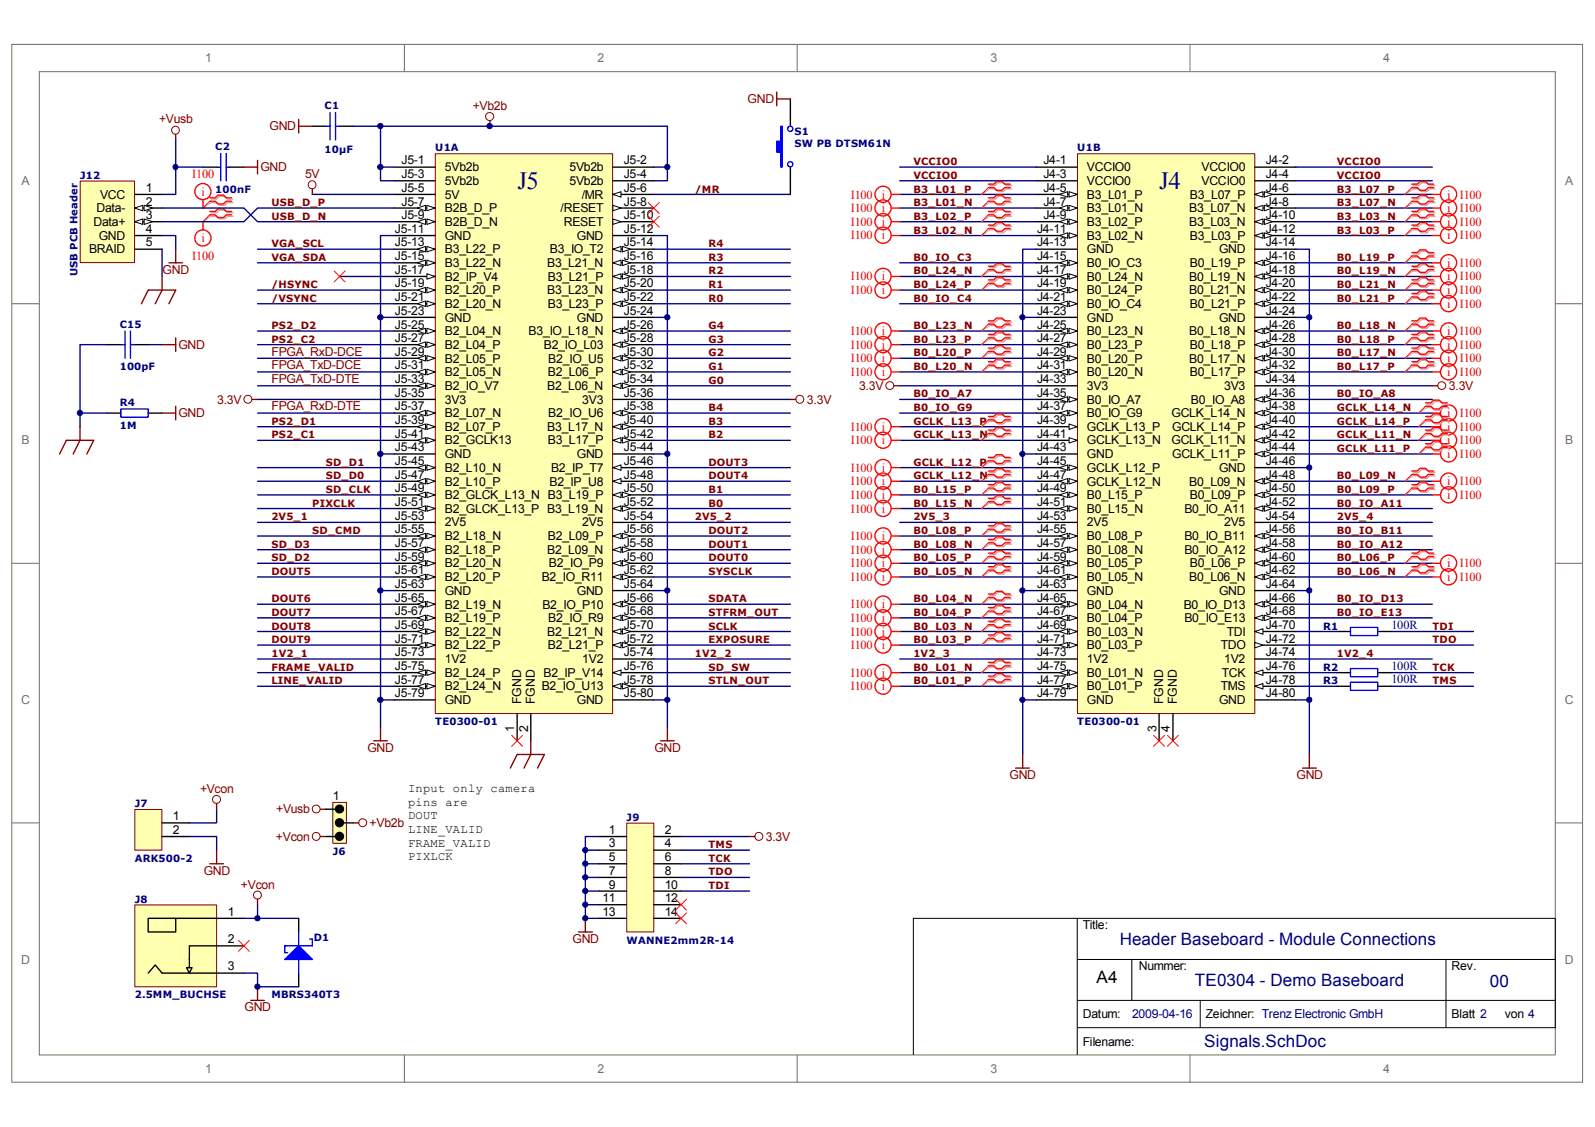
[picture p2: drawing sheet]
<svg xmlns="http://www.w3.org/2000/svg" width="297mm" height="210mm" viewBox="0 0 297 210" stroke-linecap="round" stroke-linejoin="round" font-family="sans-serif">
<defs><g id="words">
<g font-size="4.6" fill="#000080">
<text x="96.4" y="35.2">J5</text>
<text x="215.9" y="35.2">J4</text>
</g>
<g font-size="3.2" fill="#000080">
<text x="208.5" y="176">Header Baseboard - Module Connections</text>
<text x="222.5" y="183.6">TE0304 - Demo Baseboard</text>
<text x="277.5" y="183.9">00</text>
<text x="224.3" y="195.1">Signals.SchDoc</text>
</g>
<text font-size="3.2" x="204.2" y="183.1">A4</text>
<g font-size="2.3" fill="#716f64">
<text x="38.2" y="11.6">1</text>
<text x="111.3" y="11.6">2</text>
<text x="184.4" y="11.6">3</text>
<text x="257.6" y="11.6">4</text>
<text x="4" y="34.5">A</text>
<text x="291.5" y="34.5">A</text>
<text x="4" y="82.8">B</text>
<text x="291.5" y="82.8">B</text>
<text x="3.9" y="131.1">C</text>
<text x="291.4" y="131.1">C</text>
<text x="3.9" y="179.5">D</text>
<text x="291.4" y="179.5">D</text>
<text x="38.2" y="199.8">1</text>
<text x="111.3" y="199.8">2</text>
<text x="184.4" y="199.8">3</text>
<text x="257.6" y="199.8">4</text>
</g>
<g font-size="2.3" fill="#800000">
<text x="29.6" y="23">+Vusb</text>
<text x="88.1" y="20.5">+Vb2b</text>
<text x="139.2" y="19.2">GND</text>
<text x="50.2" y="24.3">GND</text>
<text x="48.5" y="31.9">GND</text>
<text x="56.8" y="33.2">5V</text>
<text x="30.3" y="51">GND</text>
<text x="33.2" y="65">GND</text>
<text x="50.5" y="68.8">FPGA_TxD-DCE</text>
<text x="50.5" y="66.3">FPGA_RxD-DCE</text>
<text x="50.5" y="71.3">FPGA_TxD-DTE</text>
<text x="33.2" y="77.7">GND</text>
<text x="40.4" y="75.2">3.3V</text>
<text x="50.5" y="76.4">FPGA_RxD-DTE</text>
<text x="150.3" y="75.2">3.3V</text>
<text x="160" y="72.6">3.3V</text>
<text x="269.8" y="72.6">3.3V</text>
<text x="68.5" y="140.1">GND</text>
<text x="121.9" y="140.1">GND</text>
<text x="37.3" y="147.7">+Vcon</text>
<text x="188" y="145.1">GND</text>
<text x="241.4" y="145.1">GND</text>
<text x="51.4" y="151.5">+Vusb</text>
<text x="68.8" y="154">+Vb2b</text>
<text x="51.4" y="156.6">+Vcon</text>
<text x="142.6" y="156.6">3.3V</text>
<text x="37.9" y="162.9">GND</text>
<text x="44.9" y="165.5">+Vcon</text>
<text x="106.6" y="175.7">GND</text>
<text x="45.6" y="188.4">GND</text>
</g>
<g font-size="2.3">
<text x="27.1" y="35.7">1</text>
<text x="74.8" y="30.6">J5-1</text>
<text x="74.8" y="33.2">J5-3</text>
<text x="74.8" y="35.7">J5-5</text>
<text x="82.8" y="31.9">5Vb2b</text>
<text x="82.8" y="34.5">5Vb2b</text>
<text x="106" y="31.9">5Vb2b</text>
<text x="106" y="34.5">5Vb2b</text>
<text x="116.2" y="30.6">J5-2</text>
<text x="116.2" y="33.2">J5-4</text>
<text x="116.2" y="35.7">J5-6</text>
<text x="194.3" y="30.6">J4-1</text>
<text x="194.3" y="33.2">J4-3</text>
<text x="194.3" y="35.7">J4-5</text>
<text x="202.4" y="31.9">VCCIO0</text>
<text x="202.4" y="34.5">VCCIO0</text>
<text x="223.8" y="31.9">VCCIO0</text>
<text x="223.8" y="34.5">VCCIO0</text>
<text x="235.8" y="30.6">J4-2</text>
<text x="235.8" y="33.2">J4-4</text>
<text x="235.8" y="35.7">J4-6</text>
<text x="17.9" y="39.6">Data-</text>
<text x="18.6" y="37">VCC</text>
<text x="27.1" y="38.3">2</text>
<text x="27.1" y="40.8">3</text>
<text x="74.8" y="40.8">J5-9</text>
<text x="74.8" y="38.3">J5-7</text>
<text x="82.8" y="37">5V</text>
<text x="82.8" y="39.6">B2B_D_P</text>
<text x="104.4" y="39.6">/RESET</text>
<text x="108.3" y="37">/MR</text>
<text x="116.2" y="40.8">J5-10</text>
<text x="116.2" y="38.3">J5-8</text>
<text x="194.3" y="38.3">J4-7</text>
<text x="194.3" y="40.8">J4-9</text>
<text x="202.4" y="37">B3_L01_P</text>
<text x="202.4" y="39.6">B3_L01_N</text>
<text x="221.5" y="39.6">B3_L07_N</text>
<text x="221.6" y="37">B3_L07_P</text>
<text x="235.8" y="38.3">J4-8</text>
<text x="235.8" y="40.8">J4-10</text>
<text x="16.6" y="47.2">BRAID</text>
<text x="17.4" y="42.1">Data+</text>
<text x="18.4" y="44.6">GND</text>
<text x="27.1" y="43.4">4</text>
<text x="27.1" y="45.9">5</text>
<text x="73.5" y="43.4">J5-11</text>
<text x="73.5" y="45.9">J5-13</text>
<text x="82.8" y="42.1">B2B_D_N</text>
<text x="82.8" y="44.6">GND</text>
<text x="82.8" y="47.2">B3_L22_P</text>
<text x="102.4" y="47.2">B3_IO_T2</text>
<text x="105" y="42.1">RESET</text>
<text x="107.4" y="44.6">GND</text>
<text x="116.2" y="43.4">J5-12</text>
<text x="116.2" y="45.9">J5-14</text>
<text x="193.1" y="43.4">J4-11</text>
<text x="193.1" y="45.9">J4-13</text>
<text x="202.4" y="42.1">B3_L02_P</text>
<text x="202.4" y="44.6">B3_L02_N</text>
<text x="202.4" y="47.2">GND</text>
<text x="221.5" y="42.1">B3_L03_N</text>
<text x="221.6" y="44.6">B3_L03_P</text>
<text x="227" y="47.2">GND</text>
<text x="235.8" y="45.9">J4-14</text>
<text x="235.8" y="43.4">J4-12</text>
<text x="73.5" y="48.4">J5-15</text>
<text x="73.5" y="51">J5-17</text>
<text x="73.5" y="53.5">J5-19</text>
<text x="82.8" y="49.7">B3_L22_N</text>
<text x="82.8" y="52.3">B2_IP_V4</text>
<text x="101.9" y="49.7">B3_L21_N</text>
<text x="102" y="52.3">B3_L21_P</text>
<text x="116.2" y="48.4">J5-16</text>
<text x="116.2" y="53.5">J5-20</text>
<text x="116.2" y="51">J5-18</text>
<text x="193.1" y="48.4">J4-15</text>
<text x="193.1" y="51">J4-17</text>
<text x="193.1" y="53.5">J4-19</text>
<text x="202.4" y="49.7">B0_IO_C3</text>
<text x="202.4" y="52.3">B0_L24_N</text>
<text x="221.5" y="52.3">B0_L19_N</text>
<text x="221.6" y="49.7">B0_L19_P</text>
<text x="235.8" y="48.4">J4-16</text>
<text x="235.8" y="51">J4-18</text>
<text x="235.8" y="53.5">J4-20</text>
<text x="73.5" y="56.1">J5-21</text>
<text x="73.5" y="58.6">J5-23</text>
<text x="82.8" y="54.8">B2_L20_P</text>
<text x="82.8" y="57.3">B2_L20_N</text>
<text x="82.8" y="59.9">GND</text>
<text x="101.9" y="54.8">B3_L23_N</text>
<text x="102" y="57.3">B3_L23_P</text>
<text x="107.4" y="59.9">GND</text>
<text x="116.2" y="58.6">J5-24</text>
<text x="116.2" y="56.1">J5-22</text>
<text x="193.1" y="56.1">J4-21</text>
<text x="193.1" y="58.6">J4-23</text>
<text x="202.4" y="54.8">B0_L24_P</text>
<text x="202.4" y="57.3">B0_IO_C4</text>
<text x="202.4" y="59.9">GND</text>
<text x="221.5" y="54.8">B0_L21_N</text>
<text x="221.6" y="57.3">B0_L21_P</text>
<text x="227" y="59.9">GND</text>
<text x="235.8" y="58.6">J4-24</text>
<text x="235.8" y="56.1">J4-22</text>
<text x="73.5" y="61.2">J5-25</text>
<text x="73.5" y="63.7">J5-27</text>
<text x="82.8" y="62.5">B2_L04_N</text>
<text x="82.8" y="65">B2_L04_P</text>
<text x="98.4" y="62.5">B3_IO_L18_N</text>
<text x="101.3" y="65">B2_IO_L03</text>
<text x="116.2" y="61.2">J5-26</text>
<text x="116.2" y="63.7">J5-28</text>
<text x="193.1" y="61.2">J4-25</text>
<text x="193.1" y="63.7">J4-27</text>
<text x="202.4" y="62.5">B0_L23_N</text>
<text x="202.4" y="65">B0_L23_P</text>
<text x="221.5" y="62.5">B0_L18_N</text>
<text x="221.6" y="65">B0_L18_P</text>
<text x="235.8" y="61.2">J4-26</text>
<text x="235.8" y="63.7">J4-28</text>
<text x="73.5" y="66.3">J5-29</text>
<text x="73.5" y="68.8">J5-31</text>
<text x="73.5" y="71.3">J5-33</text>
<text x="82.8" y="67.5">B2_L05_P</text>
<text x="82.8" y="70.1">B2_L05_N</text>
<text x="102" y="70.1">B2_L06_P</text>
<text x="102.1" y="67.5">B2_IO_U5</text>
<text x="116.2" y="66.3">J5-30</text>
<text x="116.2" y="71.3">J5-34</text>
<text x="116.2" y="68.8">J5-32</text>
<text x="193.1" y="66.3">J4-29</text>
<text x="193.1" y="68.8">J4-31</text>
<text x="193.1" y="71.3">J4-33</text>
<text x="202.4" y="67.5">B0_L20_P</text>
<text x="202.4" y="70.1">B0_L20_N</text>
<text x="221.5" y="67.5">B0_L17_N</text>
<text x="221.6" y="70.1">B0_L17_P</text>
<text x="235.8" y="66.3">J4-30</text>
<text x="235.8" y="68.8">J4-32</text>
<text x="235.8" y="71.3">J4-34</text>
<text x="73.5" y="73.9">J5-35</text>
<text x="73.5" y="76.4">J5-37</text>
<text x="82.8" y="72.6">B2_IO_V7</text>
<text x="82.8" y="75.2">3V3</text>
<text x="82.8" y="77.7">B2_L07_N</text>
<text x="101.9" y="72.6">B2_L06_N</text>
<text x="102.1" y="77.7">B2_IO_U6</text>
<text x="108.4" y="75.2">3V3</text>
<text x="116.2" y="73.9">J5-36</text>
<text x="116.2" y="76.4">J5-38</text>
<text x="193.1" y="73.9">J4-35</text>
<text x="193.1" y="76.4">J4-37</text>
<text x="202.4" y="72.6">3V3</text>
<text x="202.4" y="75.2">B0_IO_A7</text>
<text x="202.4" y="77.7">B0_IO_G9</text>
<text x="218.1" y="77.7">GCLK_L14_N</text>
<text x="221.8" y="75.2">B0_IO_A8</text>
<text x="228" y="72.6">3V3</text>
<text x="235.8" y="73.9">J4-36</text>
<text x="235.8" y="76.4">J4-38</text>
<text x="73.5" y="79">J5-39</text>
<text x="73.5" y="81.5">J5-41</text>
<text x="82.8" y="80.2">B2_L07_P</text>
<text x="82.8" y="82.8">B2_GCLK13</text>
<text x="101.9" y="80.2">B3_L17_N</text>
<text x="102" y="82.8">B3_L17_P</text>
<text x="116.2" y="79">J5-40</text>
<text x="116.2" y="81.5">J5-42</text>
<text x="193.1" y="79">J4-39</text>
<text x="193.1" y="81.5">J4-41</text>
<text x="202.4" y="80.2">GCLK_L13_P</text>
<text x="202.4" y="82.8">GCLK_L13_N</text>
<text x="218.1" y="82.8">GCLK_L11_N</text>
<text x="218.3" y="80.2">GCLK_L14_P</text>
<text x="235.8" y="79">J4-40</text>
<text x="235.8" y="81.5">J4-42</text>
<text x="73.5" y="84">J5-43</text>
<text x="73.5" y="86.6">J5-45</text>
<text x="73.5" y="89.2">J5-47</text>
<text x="82.8" y="85.4">GND</text>
<text x="82.8" y="87.9">B2_L10_N</text>
<text x="102.6" y="87.9">B2_IP_T7</text>
<text x="107.4" y="85.4">GND</text>
<text x="116.2" y="84">J5-44</text>
<text x="116.2" y="86.6">J5-46</text>
<text x="116.2" y="89.2">J5-48</text>
<text x="193.1" y="84">J4-43</text>
<text x="193.1" y="86.6">J4-45</text>
<text x="193.1" y="89.2">J4-47</text>
<text x="202.4" y="85.4">GND</text>
<text x="202.4" y="87.9">GCLK_L12_P</text>
<text x="218.3" y="85.4">GCLK_L11_P</text>
<text x="227" y="87.9">GND</text>
<text x="235.8" y="84">J4-44</text>
<text x="235.8" y="86.6">J4-46</text>
<text x="235.8" y="89.2">J4-48</text>
<text x="73.5" y="91.7">J5-49</text>
<text x="73.5" y="94.2">J5-51</text>
<text x="82.8" y="90.4">B2_L10_P</text>
<text x="82.8" y="93">B2_GLCK_L13_N B3_L19_P</text>
<text x="82.8" y="95.5">B2_GLCK_L13_P B3_L19_N</text>
<text x="102.3" y="90.4">B2_IP_U8</text>
<text x="116.2" y="94.2">J5-52</text>
<text x="116.2" y="91.7">J5-50</text>
<text x="193.1" y="91.7">J4-49</text>
<text x="193.1" y="94.2">J4-51</text>
<text x="202.4" y="90.4">GCLK_L12_N</text>
<text x="202.4" y="93">B0_L15_P</text>
<text x="202.4" y="95.5">B0_L15_N</text>
<text x="220.6" y="95.5">B0_IO_A11</text>
<text x="221.5" y="90.4">B0_L09_N</text>
<text x="221.6" y="93">B0_L09_P</text>
<text x="235.8" y="91.7">J4-50</text>
<text x="235.8" y="94.2">J4-52</text>
<text x="73.5" y="96.8">J5-53</text>
<text x="73.5" y="99.3">J5-55</text>
<text x="73.5" y="101.9">J5-57</text>
<text x="82.8" y="98.1">2V5</text>
<text x="82.8" y="100.6">B2_L18_N</text>
<text x="102" y="100.6">B2_L09_P</text>
<text x="108.4" y="98.1">2V5</text>
<text x="116.2" y="96.8">J5-54</text>
<text x="116.2" y="101.9">J5-58</text>
<text x="116.2" y="99.3">J5-56</text>
<text x="193.1" y="96.8">J4-53</text>
<text x="193.1" y="99.3">J4-55</text>
<text x="193.1" y="101.9">J4-57</text>
<text x="202.4" y="98.1">2V5</text>
<text x="202.4" y="100.6">B0_L08_P</text>
<text x="220.6" y="100.6">B0_IO_B11</text>
<text x="228" y="98.1">2V5</text>
<text x="235.8" y="96.8">J4-54</text>
<text x="235.8" y="99.3">J4-56</text>
<text x="235.8" y="101.9">J4-58</text>
<text x="73.5" y="104.4">J5-59</text>
<text x="73.5" y="106.9">J5-61</text>
<text x="82.8" y="103.1">B2_L18_P</text>
<text x="82.8" y="105.7">B2_L20_N</text>
<text x="101.9" y="103.1">B2_L09_N</text>
<text x="102.2" y="105.7">B2_IO_P9</text>
<text x="116.2" y="104.4">J5-60</text>
<text x="116.2" y="106.9">J5-62</text>
<text x="193.1" y="104.4">J4-59</text>
<text x="193.1" y="106.9">J4-61</text>
<text x="202.4" y="103.1">B0_L08_N</text>
<text x="202.4" y="105.7">B0_L05_P</text>
<text x="220.6" y="103.1">B0_IO_A12</text>
<text x="221.6" y="105.7">B0_L06_P</text>
<text x="235.8" y="104.4">J4-60</text>
<text x="235.8" y="106.9">J4-62</text>
<text x="73.5" y="109.5">J5-63</text>
<text x="73.5" y="112.1">J5-65</text>
<text x="82.8" y="108.2">B2_L20_P</text>
<text x="82.8" y="110.8">GND</text>
<text x="82.8" y="113.3">B2_L19_N</text>
<text x="100.9" y="108.2">B2_IO_R11</text>
<text x="101" y="113.3">B2_IO_P10</text>
<text x="107.4" y="110.8">GND</text>
<text x="116.2" y="109.5">J5-64</text>
<text x="116.2" y="112.1">J5-66</text>
<text x="193.1" y="109.5">J4-63</text>
<text x="193.1" y="112.1">J4-65</text>
<text x="202.4" y="108.2">B0_L05_N</text>
<text x="202.4" y="110.8">GND</text>
<text x="202.4" y="113.3">B0_L04_N</text>
<text x="220.5" y="113.3">B0_IO_D13</text>
<text x="221.5" y="108.2">B0_L06_N</text>
<text x="227" y="110.8">GND</text>
<text x="235.8" y="109.5">J4-64</text>
<text x="235.8" y="112.1">J4-66</text>
<text x="73.5" y="114.6">J5-67</text>
<text x="73.5" y="117.2">J5-69</text>
<text x="73.5" y="119.7">J5-71</text>
<text x="82.8" y="115.9">B2_L19_P</text>
<text x="82.8" y="118.4">B2_L22_N</text>
<text x="101.9" y="118.4">B2_L21_N</text>
<text x="102.1" y="115.9">B2_IO_R9</text>
<text x="116.2" y="114.6">J5-68</text>
<text x="116.2" y="117.2">J5-70</text>
<text x="116.2" y="119.7">J5-72</text>
<text x="193.1" y="114.6">J4-67</text>
<text x="193.1" y="117.2">J4-69</text>
<text x="193.1" y="119.7">J4-71</text>
<text x="202.4" y="115.9">B0_L04_P</text>
<text x="202.4" y="118.4">B0_L03_N</text>
<text x="220.6" y="115.9">B0_IO_E13</text>
<text x="228.5" y="118.4">TDI</text>
<text x="235.8" y="114.6">J4-68</text>
<text x="235.8" y="117.2">J4-70</text>
<text x="235.8" y="119.7">J4-72</text>
<text x="73.5" y="122.2">J5-73</text>
<text x="73.5" y="124.8">J5-75</text>
<text x="82.8" y="121">B2_L22_P</text>
<text x="82.8" y="123.5">1V2</text>
<text x="102" y="121">B2_L21_P</text>
<text x="108.4" y="123.5">1V2</text>
<text x="116.2" y="122.2">J5-74</text>
<text x="116.2" y="124.8">J5-76</text>
<text x="193.1" y="122.2">J4-73</text>
<text x="193.1" y="124.8">J4-75</text>
<text x="202.4" y="121">B0_L03_P</text>
<text x="202.4" y="123.5">1V2</text>
<text x="227.3" y="121">TDO</text>
<text x="228" y="123.5">1V2</text>
<text x="235.8" y="122.2">J4-74</text>
<text x="235.8" y="124.8">J4-76</text>
<text x="73.5" y="127.3">J5-77</text>
<text x="73.5" y="129.9">J5-79</text>
<text x="82.8" y="126">B2_L24_P</text>
<text x="82.8" y="128.6">B2_L24_N</text>
<text x="82.8" y="131.1">GND</text>
<text x="97" y="131.1" transform="rotate(-90 97 131.1)">FGND</text>
<text x="99.6" y="131.1" transform="rotate(-90 99.6 131.1)">FGND</text>
<text x="100.9" y="128.6">B2_IO_U13</text>
<text x="101.2" y="126">B2_IP_V14</text>
<text x="107.4" y="131.1">GND</text>
<text x="116.2" y="127.3">J5-78</text>
<text x="116.2" y="129.9">J5-80</text>
<text x="193.1" y="127.3">J4-77</text>
<text x="193.1" y="129.9">J4-79</text>
<text x="202.4" y="126">B0_L01_N</text>
<text x="202.4" y="128.6">B0_L01_P</text>
<text x="202.4" y="131.1">GND</text>
<text x="216.6" y="131.1" transform="rotate(-90 216.6 131.1)">FGND</text>
<text x="219.2" y="131.1" transform="rotate(-90 219.2 131.1)">FGND</text>
<text x="227" y="131.1">GND</text>
<text x="227.3" y="128.6">TMS</text>
<text x="227.5" y="126">TCK</text>
<text x="235.8" y="129.9">J4-80</text>
<text x="235.8" y="127.3">J4-78</text>
<text x="95.8" y="136.2" transform="rotate(-90 95.8 136.2)">1</text>
<text x="98.3" y="136.2" transform="rotate(-90 98.3 136.2)">2</text>
<text x="215.3" y="136.2" transform="rotate(-90 215.3 136.2)">3</text>
<text x="217.9" y="136.2" transform="rotate(-90 217.9 136.2)">4</text>
<text x="62" y="148.9">1</text>
<text x="32.2" y="152.8">1</text>
<text x="32.2" y="155.3">2</text>
<text x="113.4" y="155.3">1</text>
<text x="123.8" y="155.3">2</text>
<text x="113.4" y="157.8">3</text>
<text x="113.4" y="160.4">5</text>
<text x="123.8" y="157.8">4</text>
<text x="123.8" y="160.4">6</text>
<text x="113.4" y="162.9">7</text>
<text x="113.4" y="165.5">9</text>
<text x="123.8" y="162.9">8</text>
<text x="123.8" y="165.5">10</text>
<text x="42.4" y="170.6">1</text>
<text x="112.2" y="168">11</text>
<text x="112.2" y="170.6">13</text>
<text x="123.8" y="168">12</text>
<text x="123.8" y="170.6">14</text>
<text x="201.6" y="173.1">Title:</text>
<text x="42.4" y="175.7">2</text>
<text x="42.4" y="180.7">3</text>
<text x="212.1" y="180.7">Nummer:</text>
<text x="270.3" y="180.7">Rev.</text>
<text x="201.6" y="189.6">Datum:</text>
<text x="224.5" y="189.6">Zeichner: Trenz Electronic GmbH</text>
<text x="270.3" y="189.6">Blatt 2</text>
<text x="280.2" y="189.6">von 4</text>
<text x="201.6" y="194.7">Filename:</text>
</g>
<g font-size="2.3" fill="#f00">
<text x="35.8" y="33.2">I100</text>
<text x="37.5" y="36.5">i</text>
<text x="158.5" y="37">I100</text>
<text x="158.5" y="39.5">I100</text>
<text x="164.2" y="37">i</text>
<text x="164.2" y="39.5">i</text>
<text x="269.5" y="39.5">i</text>
<text x="269.5" y="37">i</text>
<text x="271.9" y="39.5">I100</text>
<text x="271.9" y="37">I100</text>
<text x="37.5" y="45.1">i</text>
<text x="158.5" y="42.1">I100</text>
<text x="158.5" y="44.6">I100</text>
<text x="164.2" y="42.1">i</text>
<text x="164.2" y="44.6">i</text>
<text x="269.5" y="44.6">i</text>
<text x="269.5" y="42.1">i</text>
<text x="271.9" y="44.6">I100</text>
<text x="271.9" y="42.1">I100</text>
<text x="35.8" y="48.4">I100</text>
<text x="158.5" y="52.2">I100</text>
<text x="164.2" y="52.2">i</text>
<text x="269.5" y="52.2">i</text>
<text x="269.5" y="49.7">i</text>
<text x="271.9" y="52.2">I100</text>
<text x="271.9" y="49.7">I100</text>
<text x="158.5" y="54.8">I100</text>
<text x="164.2" y="54.8">i</text>
<text x="269.5" y="57.3">i</text>
<text x="269.5" y="54.8">i</text>
<text x="271.9" y="57.3">I100</text>
<text x="271.9" y="54.8">I100</text>
<text x="158.5" y="62.4">I100</text>
<text x="158.5" y="65">I100</text>
<text x="164.2" y="62.4">i</text>
<text x="164.2" y="65">i</text>
<text x="269.5" y="65">i</text>
<text x="269.5" y="62.4">i</text>
<text x="271.9" y="65">I100</text>
<text x="271.9" y="62.4">I100</text>
<text x="158.5" y="67.5">I100</text>
<text x="158.5" y="70">I100</text>
<text x="164.2" y="67.5">i</text>
<text x="164.2" y="70">i</text>
<text x="269.5" y="70">i</text>
<text x="269.5" y="67.5">i</text>
<text x="271.9" y="70">I100</text>
<text x="271.9" y="67.5">I100</text>
<text x="269.5" y="77.7">i</text>
<text x="271.9" y="77.7">I100</text>
<text x="158.5" y="80.2">I100</text>
<text x="158.5" y="82.7">I100</text>
<text x="164.2" y="80.2">i</text>
<text x="164.2" y="82.7">i</text>
<text x="269.5" y="80.2">i</text>
<text x="269.5" y="82.7">i</text>
<text x="271.9" y="80.2">I100</text>
<text x="271.9" y="82.7">I100</text>
<text x="158.5" y="87.9">I100</text>
<text x="164.2" y="87.9">i</text>
<text x="269.5" y="85.3">i</text>
<text x="271.9" y="85.3">I100</text>
<text x="158.5" y="90.4">I100</text>
<text x="158.5" y="92.9">I100</text>
<text x="158.5" y="95.5">I100</text>
<text x="164.2" y="90.4">i</text>
<text x="164.2" y="92.9">i</text>
<text x="164.2" y="95.5">i</text>
<text x="269.5" y="92.9">i</text>
<text x="269.5" y="90.4">i</text>
<text x="271.9" y="92.9">I100</text>
<text x="271.9" y="90.4">I100</text>
<text x="158.5" y="100.6">I100</text>
<text x="164.2" y="100.6">i</text>
<text x="158.5" y="103.1">I100</text>
<text x="158.5" y="105.6">I100</text>
<text x="164.2" y="103.1">i</text>
<text x="164.2" y="105.6">i</text>
<text x="269.5" y="105.6">i</text>
<text x="271.9" y="105.6">I100</text>
<text x="158.5" y="108.2">I100</text>
<text x="158.5" y="113.3">I100</text>
<text x="164.2" y="108.2">i</text>
<text x="164.2" y="113.3">i</text>
<text x="269.5" y="108.2">i</text>
<text x="271.9" y="108.2">I100</text>
<text x="158.5" y="115.8">I100</text>
<text x="158.5" y="118.4">I100</text>
<text x="164.2" y="115.8">i</text>
<text x="164.2" y="118.4">i</text>
<text x="158.5" y="120.9">I100</text>
<text x="158.5" y="126">I100</text>
<text x="164.2" y="120.9">i</text>
<text x="164.2" y="126">i</text>
<text x="158.5" y="128.5">I100</text>
<text x="164.2" y="128.5">i</text>
</g>
<g font-size="2.3" fill="#000080">
<text x="259.2" y="117.1">100R</text>
<text x="259.2" y="124.7">100R</text>
<text x="259.2" y="127.3">100R</text>
<text x="210.8" y="189.6">2009-04-16</text>
</g>
<g font-size="2.2">
<text x="76" y="147.5">Input only camera</text>
<text x="76" y="150.1">pins are</text>
<text x="76" y="152.6">DOUT</text>
<text x="76" y="155.2">LINE_VALID</text>
<text x="76" y="157.7">FRAME_VALID</text>
<text x="76" y="160.2">PIXLCK</text>
</g>
<g font-size="1.9" fill="#000080">
<text x="60.5" y="20.3">C1</text>
<text x="40.1" y="28">C2</text>
<text x="60.5" y="28.5">10µF</text>
<text x="81.1" y="28.2">U1A</text>
<text x="148" y="25.2">S1</text>
<text x="148" y="27.4">SW PB DTSM61N</text>
<text x="200.6" y="28.2">U1B</text>
<text x="14.9" y="33.3">J12</text>
<text x="40.1" y="35.9">100nF</text>
<text x="14.4" y="51.5" transform="rotate(-90 14.4 51.5)">USB PCB Header</text>
<text x="22.3" y="61.1">C15</text>
<text x="22.3" y="68.9">100pF</text>
<text x="22.3" y="75.5">R4</text>
<text x="22.3" y="79.9">1M</text>
<text x="246.4" y="117.3">R1</text>
<text x="246.4" y="124.9">R2</text>
<text x="246.4" y="127.4">R3</text>
<text x="81.1" y="135.1">TE0300-01</text>
<text x="200.6" y="135.1">TE0300-01</text>
<text x="25.1" y="150.3">J7</text>
<text x="116.7" y="152.9">J9</text>
<text x="25.1" y="160.5">ARK500-2</text>
<text x="62" y="159.2">J6</text>
<text x="25.1" y="168.2">J8</text>
<text x="58.4" y="175.3">D1</text>
<text x="116.7" y="175.8">WANNE2mm2R-14</text>
<text x="25.1" y="185.9">2.5MM_BUCHSE</text>
<text x="50.5" y="185.9">MBRS340T3</text>
</g>
<g font-size="1.9" fill="#800000">
<text x="129.4" y="35.9">/MR</text>
<text x="170.1" y="35.9">B3_L01_P</text>
<text x="170.1" y="30.7">VCCIO0</text>
<text x="170.1" y="33.3">VCCIO0</text>
<text x="249" y="35.9">B3_L07_P</text>
<text x="249" y="30.7">VCCIO0</text>
<text x="249" y="33.3">VCCIO0</text>
<text x="50.5" y="38.4">USB_D_P</text>
<text x="50.5" y="41">USB_D_N</text>
<text x="170.1" y="38.4">B3_L01_N</text>
<text x="170.1" y="41">B3_L02_P</text>
<text x="249" y="41">B3_L03_N</text>
<text x="249" y="38.4">B3_L07_N</text>
<text x="50.5" y="46">VGA_SCL</text>
<text x="132" y="46">R4</text>
<text x="170.1" y="43.5">B3_L02_N</text>
<text x="249" y="43.5">B3_L03_P</text>
<text x="50.5" y="53.7">/HSYNC</text>
<text x="50.5" y="48.6">VGA_SDA</text>
<text x="132" y="53.7">R1</text>
<text x="132" y="51.1">R2</text>
<text x="132" y="48.6">R3</text>
<text x="170.1" y="53.7">B0_L24_P</text>
<text x="170.1" y="51.1">B0_L24_N</text>
<text x="170.1" y="48.6">B0_IO_C3</text>
<text x="249" y="48.6">B0_L19_P</text>
<text x="249" y="51.1">B0_L19_N</text>
<text x="249" y="53.7">B0_L21_N</text>
<text x="50.5" y="56.2">/VSYNC</text>
<text x="132" y="56.2">R0</text>
<text x="170.1" y="56.2">B0_IO_C4</text>
<text x="249" y="56.2">B0_L21_P</text>
<text x="50.5" y="61.3">PS2_D2</text>
<text x="50.5" y="63.9">PS2_C2</text>
<text x="132" y="63.9">G3</text>
<text x="132" y="61.3">G4</text>
<text x="170.1" y="63.9">B0_L23_P</text>
<text x="170.1" y="61.3">B0_L23_N</text>
<text x="249" y="63.9">B0_L18_P</text>
<text x="249" y="61.3">B0_L18_N</text>
<text x="132" y="71.5">G0</text>
<text x="132" y="68.9">G1</text>
<text x="132" y="66.4">G2</text>
<text x="170.1" y="66.4">B0_L20_P</text>
<text x="170.1" y="68.9">B0_L20_N</text>
<text x="249" y="68.9">B0_L17_P</text>
<text x="249" y="66.4">B0_L17_N</text>
<text x="132" y="76.6">B4</text>
<text x="170.1" y="76.6">B0_IO_G9</text>
<text x="170.1" y="74">B0_IO_A7</text>
<text x="249" y="74">B0_IO_A8</text>
<text x="249" y="76.6">GCLK_L14_N</text>
<text x="50.5" y="79.1">PS2_D1</text>
<text x="50.5" y="81.6">PS2_C1</text>
<text x="132" y="81.6">B2</text>
<text x="132" y="79.1">B3</text>
<text x="170.1" y="79.1">GCLK_L13_P</text>
<text x="170.1" y="81.6">GCLK_L13_N</text>
<text x="249" y="79.1">GCLK_L14_P</text>
<text x="249" y="81.6">GCLK_L11_N</text>
<text x="60.7" y="89.3">SD_D0</text>
<text x="60.7" y="86.8">SD_D1</text>
<text x="132" y="86.8">DOUT3</text>
<text x="132" y="89.3">DOUT4</text>
<text x="170.1" y="86.8">GCLK_L12_P</text>
<text x="170.1" y="89.3">GCLK_L12_N</text>
<text x="249" y="89.3">B0_L09_N</text>
<text x="249" y="84.2">GCLK_L11_P</text>
<text x="58.2" y="94.4">PIXCLK</text>
<text x="60.7" y="91.8">SD_CLK</text>
<text x="132" y="94.4">B0</text>
<text x="132" y="91.8">B1</text>
<text x="170.1" y="91.8">B0_L15_P</text>
<text x="170.1" y="94.4">B0_L15_N</text>
<text x="249" y="91.8">B0_L09_P</text>
<text x="249" y="94.4">B0_IO_A11</text>
<text x="50.5" y="96.9">2V5_1</text>
<text x="50.5" y="102">SD_D3</text>
<text x="58.2" y="99.5">SD_CMD</text>
<text x="129.4" y="96.9">2V5_2</text>
<text x="132" y="102">DOUT1</text>
<text x="132" y="99.5">DOUT2</text>
<text x="170.1" y="99.5">B0_L08_P</text>
<text x="170.1" y="102">B0_L08_N</text>
<text x="170.1" y="96.9">2V5_3</text>
<text x="249" y="99.5">B0_IO_B11</text>
<text x="249" y="102">B0_IO_A12</text>
<text x="249" y="96.9">2V5_4</text>
<text x="50.5" y="104.5">SD_D2</text>
<text x="50.5" y="107.1">DOUT5</text>
<text x="132" y="104.5">DOUT0</text>
<text x="132" y="107.1">SYSCLK</text>
<text x="170.1" y="104.5">B0_L05_P</text>
<text x="170.1" y="107.1">B0_L05_N</text>
<text x="249" y="104.5">B0_L06_P</text>
<text x="249" y="107.1">B0_L06_N</text>
<text x="50.5" y="112.2">DOUT6</text>
<text x="132" y="112.2">SDATA</text>
<text x="170.1" y="112.2">B0_L04_N</text>
<text x="249" y="112.2">B0_IO_D13</text>
<text x="50.5" y="114.7">DOUT7</text>
<text x="50.5" y="117.3">DOUT8</text>
<text x="50.5" y="119.8">DOUT9</text>
<text x="132" y="114.7">STFRM_OUT</text>
<text x="132" y="117.3">SCLK</text>
<text x="132" y="119.8">EXPOSURE</text>
<text x="170.1" y="119.8">B0_L03_P</text>
<text x="170.1" y="117.3">B0_L03_N</text>
<text x="170.1" y="114.7">B0_L04_P</text>
<text x="249" y="114.7">B0_IO_E13</text>
<text x="266.8" y="117.3">TDI</text>
<text x="266.8" y="119.8">TDO</text>
<text x="50.5" y="122.4">1V2_1</text>
<text x="50.5" y="124.9">FRAME_VALID</text>
<text x="129.4" y="122.4">1V2_2</text>
<text x="132" y="124.9">SD_SW</text>
<text x="170.1" y="122.4">1V2_3</text>
<text x="170.1" y="124.9">B0_L01_N</text>
<text x="249" y="122.4">1V2_4</text>
<text x="266.8" y="124.9">TCK</text>
<text x="50.5" y="127.4">LINE_VALID</text>
<text x="132" y="127.4">STLN_OUT</text>
<text x="170.1" y="127.4">B0_L01_P</text>
<text x="266.8" y="127.4">TMS</text>
<text x="132" y="160.5">TCK</text>
<text x="132" y="158">TMS</text>
<text x="132" y="163">TDO</text>
<text x="132" y="165.6">TDI</text>
</g>
</g></defs>
<path d="M2.2 8.3h292.5v193.3h-292.5z" fill="none" stroke="#716f64" stroke-width=".19"/>
<path d="M7.4 13.4h282.2v183.1h-282.2z" fill="#fff"/>
<g fill="none" stroke="#716f64" stroke-width=".19">
<path d="M7.3 13.3h282.3v183.2h-282.3zM75.3 8.2v5.1M148.5 8.2v5.1M221.6 8.2v5.1M2.2 56.6h5.1M289.6 56.6h5.1M2.2 104.9h5.1M289.6 104.9h5.1M2.2 153.3h5.1M289.6 153.3h5.1M75.3 196.5v5.1M148.5 196.5v5.1"/>
<path d="M221.6 196.5v5.1"/>
</g>
<path d="M200.6 171h89v20.4h-89zM200.6 171h-30.5v25.5M200.6 178.7h89M210.8 178.7v7.6h-10.2M269.3 178.7v12.7M200.6 191.4v5.1M210.8 186.3h78.8M223.5 186.3v5.1" fill="none" stroke="#000" stroke-width=".19"/>
<path d="M241.3 36.2h25.4M241.3 38.7h25.4M241.3 41.3h25.4M241.3 43.9h25.4" fill="none" stroke="#000080" stroke-width=".25"/>
<path d="M81.1 28.7h33v104.2h-33z" fill="#ffffb0"/>
<path d="M81.1 28.6h33v104.3h-33z" fill="none" stroke="#800000" stroke-width=".19"/>
<path d="M114.1 38.7h7.7" fill="none" stroke="#000" stroke-width=".25"/>
<path d="M114.1 38.2l1.6 .5-1.6 .6z" fill-rule="evenodd" fill="#fff" stroke="#000" stroke-width=".19"/>
<path d="M73.4 41.3h7.6" fill="none" stroke="#000" stroke-width=".25"/>
<g fill="#fff" stroke="#000" stroke-width=".19">
<path d="M79.5 40.8l1.5 .5-1.5 .5z" fill-rule="evenodd"/>
<path d="M77.7 41.3l1.5-.5v1z" fill-rule="evenodd"/>
</g>
<path d="M114.1 41.3h7.7" fill="none" stroke="#000" stroke-width=".25"/>
<path d="M114.1 40.8l1.6 .5-1.6 .5z" fill-rule="evenodd" fill="#fff" stroke="#000" stroke-width=".19"/>
<path d="M73.4 43.9h7.6M73.4 46.4h7.6M114.1 43.9h7.7" fill="none" stroke="#000" stroke-width=".25"/>
<g fill="#fff" stroke="#000" stroke-width=".19">
<path d="M79.5 45.9l1.5 .5-1.5 .5z" fill-rule="evenodd"/>
<path d="M77.7 46.4l1.5-.5v1z" fill-rule="evenodd"/>
</g>
<path d="M114.1 46.4h7.7" fill="none" stroke="#000" stroke-width=".25"/>
<g fill="#fff" stroke="#000" stroke-width=".19">
<path d="M114.1 46.4l1.6-.5v1z" fill-rule="evenodd"/>
<path d="M115.9 45.9l1.5 .5-1.5 .5z" fill-rule="evenodd"/>
</g>
<path d="M73.4 49h7.6" fill="none" stroke="#000" stroke-width=".25"/>
<g fill="#fff" stroke="#000" stroke-width=".19">
<path d="M79.5 48.4l1.5 .6-1.5 .5z" fill-rule="evenodd"/>
<path d="M77.7 49l1.5-.6v1.1z" fill-rule="evenodd"/>
</g>
<path d="M114.1 49h7.7" fill="none" stroke="#000" stroke-width=".25"/>
<g fill="#fff" stroke="#000" stroke-width=".19">
<path d="M114.1 49l1.6-.6v1.1z" fill-rule="evenodd"/>
<path d="M115.9 48.4l1.5 .6-1.5 .5z" fill-rule="evenodd"/>
</g>
<path d="M73.4 51.5h7.6" fill="none" stroke="#000" stroke-width=".25"/>
<path d="M79.5 51l1.5 .5-1.5 .5z" fill-rule="evenodd" fill="#fff" stroke="#000" stroke-width=".19"/>
<path d="M114.1 51.5h7.7" fill="none" stroke="#000" stroke-width=".25"/>
<g fill="#fff" stroke="#000" stroke-width=".19">
<path d="M114.1 51.5l1.6-.5v1z" fill-rule="evenodd"/>
<path d="M115.9 51l1.5 .5-1.5 .5z" fill-rule="evenodd"/>
</g>
<path d="M73.4 54h7.6" fill="none" stroke="#000" stroke-width=".25"/>
<g fill="#fff" stroke="#000" stroke-width=".19">
<path d="M79.5 53.5l1.5 .5-1.5 .5z" fill-rule="evenodd"/>
<path d="M77.7 54l1.5-.5v1z" fill-rule="evenodd"/>
</g>
<path d="M114.1 54h7.7" fill="none" stroke="#000" stroke-width=".25"/>
<g fill="#fff" stroke="#000" stroke-width=".19">
<path d="M114.1 54l1.6-.5v1z" fill-rule="evenodd"/>
<path d="M115.9 53.5l1.5 .5-1.5 .5z" fill-rule="evenodd"/>
</g>
<path d="M73.4 56.6h7.6" fill="none" stroke="#000" stroke-width=".25"/>
<g fill="#fff" stroke="#000" stroke-width=".19">
<path d="M79.5 56.1l1.5 .5-1.5 .5z" fill-rule="evenodd"/>
<path d="M77.7 56.6l1.5-.5v1z" fill-rule="evenodd"/>
</g>
<path d="M114.1 56.6h7.7" fill="none" stroke="#000" stroke-width=".25"/>
<g fill="#fff" stroke="#000" stroke-width=".19">
<path d="M114.1 56.6l1.6-.5v1z" fill-rule="evenodd"/>
<path d="M115.9 56.1l1.5 .5-1.5 .5z" fill-rule="evenodd"/>
</g>
<path d="M73.4 59.1h7.6M114.1 59.1h7.7M73.4 61.7h7.6" fill="none" stroke="#000" stroke-width=".25"/>
<g fill="#fff" stroke="#000" stroke-width=".19">
<path d="M79.5 61.1l1.5 .6-1.5 .5z" fill-rule="evenodd"/>
<path d="M77.7 61.7l1.5-.6v1.1z" fill-rule="evenodd"/>
</g>
<path d="M114.1 61.7h7.7" fill="none" stroke="#000" stroke-width=".25"/>
<g fill="#fff" stroke="#000" stroke-width=".19">
<path d="M114.1 61.7l1.6-.6v1.1z" fill-rule="evenodd"/>
<path d="M115.9 61.1l1.5 .6-1.5 .5z" fill-rule="evenodd"/>
</g>
<path d="M73.4 64.2h7.6" fill="none" stroke="#000" stroke-width=".25"/>
<g fill="#fff" stroke="#000" stroke-width=".19">
<path d="M79.5 63.7l1.5 .5-1.5 .5z" fill-rule="evenodd"/>
<path d="M77.7 64.2l1.5-.5v1z" fill-rule="evenodd"/>
</g>
<path d="M114.1 64.2h7.7" fill="none" stroke="#000" stroke-width=".25"/>
<g fill="#fff" stroke="#000" stroke-width=".19">
<path d="M114.1 64.2l1.6-.5v1z" fill-rule="evenodd"/>
<path d="M115.9 63.7l1.5 .5-1.5 .5z" fill-rule="evenodd"/>
</g>
<path d="M73.4 66.7h7.6" fill="none" stroke="#000" stroke-width=".25"/>
<g fill="#fff" stroke="#000" stroke-width=".19">
<path d="M79.5 66.2l1.5 .5-1.5 .5z" fill-rule="evenodd"/>
<path d="M77.7 66.7l1.5-.5v1z" fill-rule="evenodd"/>
</g>
<path d="M114.1 66.7h7.7" fill="none" stroke="#000" stroke-width=".25"/>
<g fill="#fff" stroke="#000" stroke-width=".19">
<path d="M114.1 66.7l1.6-.5v1z" fill-rule="evenodd"/>
<path d="M115.9 66.2l1.5 .5-1.5 .5z" fill-rule="evenodd"/>
</g>
<path d="M73.4 69.3h7.6" fill="none" stroke="#000" stroke-width=".25"/>
<g fill="#fff" stroke="#000" stroke-width=".19">
<path d="M79.5 68.8l1.5 .5-1.5 .5z" fill-rule="evenodd"/>
<path d="M77.7 69.3l1.5-.5v1z" fill-rule="evenodd"/>
</g>
<path d="M114.1 69.3h7.7" fill="none" stroke="#000" stroke-width=".25"/>
<g fill="#fff" stroke="#000" stroke-width=".19">
<path d="M114.1 69.3l1.6-.5v1z" fill-rule="evenodd"/>
<path d="M115.9 68.8l1.5 .5-1.5 .5z" fill-rule="evenodd"/>
</g>
<path d="M73.4 71.9h7.6" fill="none" stroke="#000" stroke-width=".25"/>
<g fill="#fff" stroke="#000" stroke-width=".19">
<path d="M79.5 71.3l1.5 .6-1.5 .5z" fill-rule="evenodd"/>
<path d="M77.7 71.9l1.5-.6v1.1z" fill-rule="evenodd"/>
</g>
<path d="M114.1 71.9h7.7" fill="none" stroke="#000" stroke-width=".25"/>
<g fill="#fff" stroke="#000" stroke-width=".19">
<path d="M114.1 71.9l1.6-.6v1.1z" fill-rule="evenodd"/>
<path d="M115.9 71.3l1.5 .6-1.5 .5z" fill-rule="evenodd"/>
</g>
<path d="M73.4 74.4h7.6M73.4 76.9h7.6M114.1 74.4h7.7" fill="none" stroke="#000" stroke-width=".25"/>
<g fill="#fff" stroke="#000" stroke-width=".19">
<path d="M79.5 76.4l1.5 .5-1.5 .5z" fill-rule="evenodd"/>
<path d="M77.7 76.9l1.5-.5v1z" fill-rule="evenodd"/>
</g>
<path d="M114.1 76.9h7.7" fill="none" stroke="#000" stroke-width=".25"/>
<g fill="#fff" stroke="#000" stroke-width=".19">
<path d="M114.1 76.9l1.6-.5v1z" fill-rule="evenodd"/>
<path d="M115.9 76.4l1.5 .5-1.5 .5z" fill-rule="evenodd"/>
</g>
<path d="M73.4 79.5h7.6" fill="none" stroke="#000" stroke-width=".25"/>
<g fill="#fff" stroke="#000" stroke-width=".19">
<path d="M79.5 79l1.5 .5-1.5 .5z" fill-rule="evenodd"/>
<path d="M77.7 79.5l1.5-.5v1z" fill-rule="evenodd"/>
</g>
<path d="M114.1 79.5h7.7" fill="none" stroke="#000" stroke-width=".25"/>
<g fill="#fff" stroke="#000" stroke-width=".19">
<path d="M114.1 79.5l1.6-.5v1z" fill-rule="evenodd"/>
<path d="M115.9 79l1.5 .5-1.5 .5z" fill-rule="evenodd"/>
</g>
<path d="M73.4 82h7.6" fill="none" stroke="#000" stroke-width=".25"/>
<g fill="#fff" stroke="#000" stroke-width=".19">
<path d="M79.5 81.5l1.5 .5-1.5 .5z" fill-rule="evenodd"/>
<path d="M77.7 82l1.5-.5v1z" fill-rule="evenodd"/>
</g>
<path d="M114.1 82h7.7" fill="none" stroke="#000" stroke-width=".25"/>
<g fill="#fff" stroke="#000" stroke-width=".19">
<path d="M114.1 82l1.6-.5v1z" fill-rule="evenodd"/>
<path d="M115.9 81.5l1.5 .5-1.5 .5z" fill-rule="evenodd"/>
</g>
<path d="M73.4 84.6h7.6M73.4 87.1h7.6M114.1 84.6h7.7" fill="none" stroke="#000" stroke-width=".25"/>
<g fill="#fff" stroke="#000" stroke-width=".19">
<path d="M79.5 86.6l1.5 .5-1.5 .5z" fill-rule="evenodd"/>
<path d="M77.7 87.1l1.5-.5v1z" fill-rule="evenodd"/>
</g>
<path d="M114.1 87.1h7.7" fill="none" stroke="#000" stroke-width=".25"/>
<path d="M114.1 87.1l1.6-.5v1z" fill-rule="evenodd" fill="#fff" stroke="#000" stroke-width=".19"/>
<path d="M73.4 89.6h7.6" fill="none" stroke="#000" stroke-width=".25"/>
<g fill="#fff" stroke="#000" stroke-width=".19">
<path d="M79.5 89.1l1.5 .5-1.5 .5z" fill-rule="evenodd"/>
<path d="M77.7 89.6l1.5-.5v1z" fill-rule="evenodd"/>
</g>
<path d="M114.1 89.6h7.7" fill="none" stroke="#000" stroke-width=".25"/>
<path d="M114.1 89.6l1.6-.5v1z" fill-rule="evenodd" fill="#fff" stroke="#000" stroke-width=".19"/>
<path d="M73.4 92.2h7.6" fill="none" stroke="#000" stroke-width=".25"/>
<g fill="#fff" stroke="#000" stroke-width=".19">
<path d="M79.5 91.7l1.5 .5-1.5 .5z" fill-rule="evenodd"/>
<path d="M77.7 92.2l1.5-.5v1z" fill-rule="evenodd"/>
</g>
<path d="M114.1 92.2h7.7" fill="none" stroke="#000" stroke-width=".25"/>
<g fill="#fff" stroke="#000" stroke-width=".19">
<path d="M114.1 92.2l1.6-.5v1z" fill-rule="evenodd"/>
<path d="M115.9 91.7l1.5 .5-1.5 .5z" fill-rule="evenodd"/>
</g>
<path d="M73.4 94.7h7.6" fill="none" stroke="#000" stroke-width=".25"/>
<g fill="#fff" stroke="#000" stroke-width=".19">
<path d="M79.5 94.2l1.5 .5-1.5 .5z" fill-rule="evenodd"/>
<path d="M77.7 94.7l1.5-.5v1z" fill-rule="evenodd"/>
</g>
<path d="M114.1 94.7h7.7" fill="none" stroke="#000" stroke-width=".25"/>
<g fill="#fff" stroke="#000" stroke-width=".19">
<path d="M114.1 94.7l1.6-.5v1z" fill-rule="evenodd"/>
<path d="M115.9 94.2l1.5 .5-1.5 .5z" fill-rule="evenodd"/>
</g>
<path d="M73.4 97.3h7.6M73.4 99.8h7.6M114.1 97.3h7.7" fill="none" stroke="#000" stroke-width=".25"/>
<g fill="#fff" stroke="#000" stroke-width=".19">
<path d="M79.5 99.3l1.5 .5-1.5 .5z" fill-rule="evenodd"/>
<path d="M77.7 99.8l1.5-.5v1z" fill-rule="evenodd"/>
</g>
<path d="M114.1 99.8h7.7" fill="none" stroke="#000" stroke-width=".25"/>
<g fill="#fff" stroke="#000" stroke-width=".19">
<path d="M114.1 99.8l1.6-.5v1z" fill-rule="evenodd"/>
<path d="M115.9 99.3l1.5 .5-1.5 .5z" fill-rule="evenodd"/>
</g>
<path d="M73.4 102.4h7.6" fill="none" stroke="#000" stroke-width=".25"/>
<g fill="#fff" stroke="#000" stroke-width=".19">
<path d="M79.5 101.9l1.5 .5-1.5 .5z" fill-rule="evenodd"/>
<path d="M77.7 102.4l1.5-.5v1z" fill-rule="evenodd"/>
</g>
<path d="M114.1 102.4h7.7" fill="none" stroke="#000" stroke-width=".25"/>
<g fill="#fff" stroke="#000" stroke-width=".19">
<path d="M114.1 102.4l1.6-.5v1z" fill-rule="evenodd"/>
<path d="M115.9 101.9l1.5 .5-1.5 .5z" fill-rule="evenodd"/>
</g>
<path d="M73.4 104.9h7.6" fill="none" stroke="#000" stroke-width=".25"/>
<g fill="#fff" stroke="#000" stroke-width=".19">
<path d="M79.5 104.4l1.5 .5-1.5 .5z" fill-rule="evenodd"/>
<path d="M77.7 104.9l1.5-.5v1z" fill-rule="evenodd"/>
</g>
<path d="M114.1 104.9h7.7" fill="none" stroke="#000" stroke-width=".25"/>
<g fill="#fff" stroke="#000" stroke-width=".19">
<path d="M114.1 104.9l1.6-.5v1z" fill-rule="evenodd"/>
<path d="M115.9 104.4l1.5 .5-1.5 .5z" fill-rule="evenodd"/>
</g>
<path d="M73.4 107.5h7.6" fill="none" stroke="#000" stroke-width=".25"/>
<g fill="#fff" stroke="#000" stroke-width=".19">
<path d="M79.5 106.9l1.5 .6-1.5 .5z" fill-rule="evenodd"/>
<path d="M77.7 107.5l1.5-.6v1.1z" fill-rule="evenodd"/>
</g>
<path d="M114.1 107.5h7.7" fill="none" stroke="#000" stroke-width=".25"/>
<g fill="#fff" stroke="#000" stroke-width=".19">
<path d="M114.1 107.5l1.6-.6v1.1z" fill-rule="evenodd"/>
<path d="M115.9 106.9l1.5 .6-1.5 .5z" fill-rule="evenodd"/>
</g>
<path d="M73.4 110h7.6M73.4 112.5h7.6M114.1 110h7.7" fill="none" stroke="#000" stroke-width=".25"/>
<g fill="#fff" stroke="#000" stroke-width=".19">
<path d="M79.5 112l1.5 .5-1.5 .5z" fill-rule="evenodd"/>
<path d="M77.7 112.5l1.5-.5v1z" fill-rule="evenodd"/>
</g>
<path d="M114.1 112.5h7.7" fill="none" stroke="#000" stroke-width=".25"/>
<g fill="#fff" stroke="#000" stroke-width=".19">
<path d="M114.1 112.5l1.6-.5v1z" fill-rule="evenodd"/>
<path d="M115.9 112l1.5 .5-1.5 .5z" fill-rule="evenodd"/>
</g>
<path d="M73.4 115.1h7.6" fill="none" stroke="#000" stroke-width=".25"/>
<g fill="#fff" stroke="#000" stroke-width=".19">
<path d="M79.5 114.6l1.5 .5-1.5 .5z" fill-rule="evenodd"/>
<path d="M77.7 115.1l1.5-.5v1z" fill-rule="evenodd"/>
</g>
<path d="M114.1 115.1h7.7" fill="none" stroke="#000" stroke-width=".25"/>
<g fill="#fff" stroke="#000" stroke-width=".19">
<path d="M114.1 115.1l1.6-.5v1z" fill-rule="evenodd"/>
<path d="M115.9 114.6l1.5 .5-1.5 .5z" fill-rule="evenodd"/>
</g>
<path d="M73.4 117.6h7.6" fill="none" stroke="#000" stroke-width=".25"/>
<g fill="#fff" stroke="#000" stroke-width=".19">
<path d="M79.5 117.1l1.5 .5-1.5 .5z" fill-rule="evenodd"/>
<path d="M77.7 117.6l1.5-.5v1z" fill-rule="evenodd"/>
</g>
<path d="M114.1 117.6h7.7" fill="none" stroke="#000" stroke-width=".25"/>
<g fill="#fff" stroke="#000" stroke-width=".19">
<path d="M114.1 117.6l1.6-.5v1z" fill-rule="evenodd"/>
<path d="M115.9 117.1l1.5 .5-1.5 .5z" fill-rule="evenodd"/>
</g>
<path d="M73.4 120.2h7.6" fill="none" stroke="#000" stroke-width=".25"/>
<g fill="#fff" stroke="#000" stroke-width=".19">
<path d="M79.5 119.6l1.5 .6-1.5 .5z" fill-rule="evenodd"/>
<path d="M77.7 120.2l1.5-.6v1.1z" fill-rule="evenodd"/>
</g>
<path d="M114.1 120.2h7.7" fill="none" stroke="#000" stroke-width=".25"/>
<g fill="#fff" stroke="#000" stroke-width=".19">
<path d="M114.1 120.2l1.6-.6v1.1z" fill-rule="evenodd"/>
<path d="M115.9 119.6l1.5 .6-1.5 .5z" fill-rule="evenodd"/>
</g>
<path d="M73.4 122.7h7.6M73.4 125.3h7.6M114.1 122.7h7.7" fill="none" stroke="#000" stroke-width=".25"/>
<g fill="#fff" stroke="#000" stroke-width=".19">
<path d="M79.5 124.8l1.5 .5-1.5 .5z" fill-rule="evenodd"/>
<path d="M77.7 125.3l1.5-.5v1z" fill-rule="evenodd"/>
</g>
<path d="M114.1 125.3h7.7" fill="none" stroke="#000" stroke-width=".25"/>
<path d="M114.1 125.3l1.6-.5v1z" fill-rule="evenodd" fill="#fff" stroke="#000" stroke-width=".19"/>
<path d="M73.4 127.8h7.6" fill="none" stroke="#000" stroke-width=".25"/>
<g fill="#fff" stroke="#000" stroke-width=".19">
<path d="M79.5 127.3l1.5 .5-1.5 .5z" fill-rule="evenodd"/>
<path d="M77.7 127.8l1.5-.5v1z" fill-rule="evenodd"/>
</g>
<path d="M114.1 127.8h7.7" fill="none" stroke="#000" stroke-width=".25"/>
<g fill="#fff" stroke="#000" stroke-width=".19">
<path d="M114.1 127.8l1.6-.5v1z" fill-rule="evenodd"/>
<path d="M115.9 127.3l1.5 .5-1.5 .5z" fill-rule="evenodd"/>
</g>
<path d="M73.4 31.1h7.6M73.4 33.7h7.6M73.4 36.2h7.6M114.1 31.1h7.7M114.1 33.7h7.7M114.1 36.2h7.7M73.4 130.4h7.6M114.1 130.4h7.7" fill="none" stroke="#000" stroke-width=".25"/>
<path d="M114.1 36.2l1.6-.5v1z" fill-rule="evenodd" fill="#fff" stroke="#000" stroke-width=".19"/>
<path d="M73.4 38.7h7.6" fill="none" stroke="#000" stroke-width=".25"/>
<g fill="#fff" stroke="#000" stroke-width=".19">
<path d="M79.5 38.2l1.5 .5-1.5 .6z" fill-rule="evenodd"/>
<path d="M77.7 38.7l1.5-.5v1.1z" fill-rule="evenodd"/>
</g>
<path d="M96.3 132.9v5.1M98.8 132.9v5.1" fill="none" stroke="#000" stroke-width=".25"/>
<path d="M200.7 28.7h33v104.2h-33z" fill="#ffffb0"/>
<path d="M200.7 28.6h33v104.3h-33z" fill="none" stroke="#800000" stroke-width=".19"/>
<path d="M193 31.1h7.6M193 33.7h7.6M193 36.2h7.6M233.7 31.1h7.6M233.7 33.7h7.6" fill="none" stroke="#000" stroke-width=".25"/>
<g fill="#fff" stroke="#000" stroke-width=".19">
<path d="M199.1 35.7l1.5 .5-1.5 .5z" fill-rule="evenodd"/>
<path d="M197.3 36.2l1.5-.5v1z" fill-rule="evenodd"/>
</g>
<path d="M233.7 36.2h7.6" fill="none" stroke="#000" stroke-width=".25"/>
<g fill="#fff" stroke="#000" stroke-width=".19">
<path d="M233.7 36.2l1.5-.5v1z" fill-rule="evenodd"/>
<path d="M235.5 35.7l1.5 .5-1.5 .5z" fill-rule="evenodd"/>
</g>
<path d="M193 38.7h7.6" fill="none" stroke="#000" stroke-width=".25"/>
<g fill="#fff" stroke="#000" stroke-width=".19">
<path d="M199.1 38.2l1.5 .5-1.5 .6z" fill-rule="evenodd"/>
<path d="M197.3 38.7l1.5-.5v1.1z" fill-rule="evenodd"/>
</g>
<path d="M233.7 38.7h7.6" fill="none" stroke="#000" stroke-width=".25"/>
<g fill="#fff" stroke="#000" stroke-width=".19">
<path d="M233.7 38.7l1.5-.5v1.1z" fill-rule="evenodd"/>
<path d="M235.5 38.2l1.5 .5-1.5 .6z" fill-rule="evenodd"/>
</g>
<path d="M193 41.3h7.6" fill="none" stroke="#000" stroke-width=".25"/>
<g fill="#fff" stroke="#000" stroke-width=".19">
<path d="M199.1 40.8l1.5 .5-1.5 .5z" fill-rule="evenodd"/>
<path d="M197.3 41.3l1.5-.5v1z" fill-rule="evenodd"/>
</g>
<path d="M233.7 41.3h7.6" fill="none" stroke="#000" stroke-width=".25"/>
<g fill="#fff" stroke="#000" stroke-width=".19">
<path d="M233.7 41.3l1.5-.5v1z" fill-rule="evenodd"/>
<path d="M235.5 40.8l1.5 .5-1.5 .5z" fill-rule="evenodd"/>
</g>
<path d="M193 43.9h7.6" fill="none" stroke="#000" stroke-width=".25"/>
<g fill="#fff" stroke="#000" stroke-width=".19">
<path d="M199.1 43.4l1.5 .5-1.5 .5z" fill-rule="evenodd"/>
<path d="M197.3 43.9l1.5-.5v1z" fill-rule="evenodd"/>
</g>
<path d="M233.7 43.9h7.6" fill="none" stroke="#000" stroke-width=".25"/>
<g fill="#fff" stroke="#000" stroke-width=".19">
<path d="M233.7 43.9l1.5-.5v1z" fill-rule="evenodd"/>
<path d="M235.5 43.4l1.5 .5-1.5 .5z" fill-rule="evenodd"/>
</g>
<path d="M193 46.4h7.6M193 49h7.6M233.7 46.4h7.6" fill="none" stroke="#000" stroke-width=".25"/>
<g fill="#fff" stroke="#000" stroke-width=".19">
<path d="M199.1 48.4l1.5 .6-1.5 .5z" fill-rule="evenodd"/>
<path d="M197.3 49l1.5-.6v1.1z" fill-rule="evenodd"/>
</g>
<path d="M233.7 49h7.6" fill="none" stroke="#000" stroke-width=".25"/>
<g fill="#fff" stroke="#000" stroke-width=".19">
<path d="M233.7 49l1.5-.6v1.1z" fill-rule="evenodd"/>
<path d="M235.5 48.4l1.5 .6-1.5 .5z" fill-rule="evenodd"/>
</g>
<path d="M193 51.5h7.6" fill="none" stroke="#000" stroke-width=".25"/>
<g fill="#fff" stroke="#000" stroke-width=".19">
<path d="M199.1 51l1.5 .5-1.5 .5z" fill-rule="evenodd"/>
<path d="M197.3 51.5l1.5-.5v1z" fill-rule="evenodd"/>
</g>
<path d="M233.7 51.5h7.6" fill="none" stroke="#000" stroke-width=".25"/>
<g fill="#fff" stroke="#000" stroke-width=".19">
<path d="M233.7 51.5l1.5-.5v1z" fill-rule="evenodd"/>
<path d="M235.5 51l1.5 .5-1.5 .5z" fill-rule="evenodd"/>
</g>
<path d="M193 54h7.6" fill="none" stroke="#000" stroke-width=".25"/>
<g fill="#fff" stroke="#000" stroke-width=".19">
<path d="M199.1 53.5l1.5 .5-1.5 .5z" fill-rule="evenodd"/>
<path d="M197.3 54l1.5-.5v1z" fill-rule="evenodd"/>
</g>
<path d="M233.7 54h7.6" fill="none" stroke="#000" stroke-width=".25"/>
<g fill="#fff" stroke="#000" stroke-width=".19">
<path d="M233.7 54l1.5-.5v1z" fill-rule="evenodd"/>
<path d="M235.5 53.5l1.5 .5-1.5 .5z" fill-rule="evenodd"/>
</g>
<path d="M193 56.6h7.6" fill="none" stroke="#000" stroke-width=".25"/>
<g fill="#fff" stroke="#000" stroke-width=".19">
<path d="M199.1 56.1l1.5 .5-1.5 .5z" fill-rule="evenodd"/>
<path d="M197.3 56.6l1.5-.5v1z" fill-rule="evenodd"/>
</g>
<path d="M233.7 56.6h7.6" fill="none" stroke="#000" stroke-width=".25"/>
<g fill="#fff" stroke="#000" stroke-width=".19">
<path d="M233.7 56.6l1.5-.5v1z" fill-rule="evenodd"/>
<path d="M235.5 56.1l1.5 .5-1.5 .5z" fill-rule="evenodd"/>
</g>
<path d="M193 59.1h7.6M233.7 59.1h7.6M193 61.7h7.6" fill="none" stroke="#000" stroke-width=".25"/>
<g fill="#fff" stroke="#000" stroke-width=".19">
<path d="M199.1 61.1l1.5 .6-1.5 .5z" fill-rule="evenodd"/>
<path d="M197.3 61.7l1.5-.6v1.1z" fill-rule="evenodd"/>
</g>
<path d="M233.7 61.7h7.6" fill="none" stroke="#000" stroke-width=".25"/>
<g fill="#fff" stroke="#000" stroke-width=".19">
<path d="M233.7 61.7l1.5-.6v1.1z" fill-rule="evenodd"/>
<path d="M235.5 61.1l1.5 .6-1.5 .5z" fill-rule="evenodd"/>
</g>
<path d="M193 64.2h7.6" fill="none" stroke="#000" stroke-width=".25"/>
<g fill="#fff" stroke="#000" stroke-width=".19">
<path d="M199.1 63.7l1.5 .5-1.5 .5z" fill-rule="evenodd"/>
<path d="M197.3 64.2l1.5-.5v1z" fill-rule="evenodd"/>
</g>
<path d="M233.7 64.2h7.6" fill="none" stroke="#000" stroke-width=".25"/>
<g fill="#fff" stroke="#000" stroke-width=".19">
<path d="M233.7 64.2l1.5-.5v1z" fill-rule="evenodd"/>
<path d="M235.5 63.7l1.5 .5-1.5 .5z" fill-rule="evenodd"/>
</g>
<path d="M193 66.7h7.6" fill="none" stroke="#000" stroke-width=".25"/>
<g fill="#fff" stroke="#000" stroke-width=".19">
<path d="M199.1 66.2l1.5 .5-1.5 .5z" fill-rule="evenodd"/>
<path d="M197.3 66.7l1.5-.5v1z" fill-rule="evenodd"/>
</g>
<path d="M233.7 66.7h7.6" fill="none" stroke="#000" stroke-width=".25"/>
<g fill="#fff" stroke="#000" stroke-width=".19">
<path d="M233.7 66.7l1.5-.5v1z" fill-rule="evenodd"/>
<path d="M235.5 66.2l1.5 .5-1.5 .5z" fill-rule="evenodd"/>
</g>
<path d="M193 69.3h7.6" fill="none" stroke="#000" stroke-width=".25"/>
<g fill="#fff" stroke="#000" stroke-width=".19">
<path d="M199.1 68.8l1.5 .5-1.5 .5z" fill-rule="evenodd"/>
<path d="M197.3 69.3l1.5-.5v1z" fill-rule="evenodd"/>
</g>
<path d="M233.7 69.3h7.6" fill="none" stroke="#000" stroke-width=".25"/>
<g fill="#fff" stroke="#000" stroke-width=".19">
<path d="M233.7 69.3l1.5-.5v1z" fill-rule="evenodd"/>
<path d="M235.5 68.8l1.5 .5-1.5 .5z" fill-rule="evenodd"/>
</g>
<path d="M193 71.9h7.6M193 74.4h7.6M233.7 71.9h7.6" fill="none" stroke="#000" stroke-width=".25"/>
<g fill="#fff" stroke="#000" stroke-width=".19">
<path d="M199.1 73.9l1.5 .5-1.5 .5z" fill-rule="evenodd"/>
<path d="M197.3 74.4l1.5-.5v1z" fill-rule="evenodd"/>
</g>
<path d="M233.7 74.4h7.6" fill="none" stroke="#000" stroke-width=".25"/>
<g fill="#fff" stroke="#000" stroke-width=".19">
<path d="M233.7 74.4l1.5-.5v1z" fill-rule="evenodd"/>
<path d="M235.5 73.9l1.5 .5-1.5 .5z" fill-rule="evenodd"/>
</g>
<path d="M193 76.9h7.6" fill="none" stroke="#000" stroke-width=".25"/>
<g fill="#fff" stroke="#000" stroke-width=".19">
<path d="M199.1 76.4l1.5 .5-1.5 .5z" fill-rule="evenodd"/>
<path d="M197.3 76.9l1.5-.5v1z" fill-rule="evenodd"/>
</g>
<path d="M233.7 76.9h7.6" fill="none" stroke="#000" stroke-width=".25"/>
<g fill="#fff" stroke="#000" stroke-width=".19">
<path d="M233.7 76.9l1.5-.5v1z" fill-rule="evenodd"/>
<path d="M235.5 76.4l1.5 .5-1.5 .5z" fill-rule="evenodd"/>
</g>
<path d="M193 79.5h7.6" fill="none" stroke="#000" stroke-width=".25"/>
<path d="M199.1 79l1.5 .5-1.5 .5z" fill-rule="evenodd" fill="#fff" stroke="#000" stroke-width=".19"/>
<path d="M233.7 79.5h7.6" fill="none" stroke="#000" stroke-width=".25"/>
<g fill="#fff" stroke="#000" stroke-width=".19">
<path d="M233.7 79.5l1.5-.5v1z" fill-rule="evenodd"/>
<path d="M235.5 79l1.5 .5-1.5 .5z" fill-rule="evenodd"/>
</g>
<path d="M193 82h7.6" fill="none" stroke="#000" stroke-width=".25"/>
<path d="M199.1 81.5l1.5 .5-1.5 .5z" fill-rule="evenodd" fill="#fff" stroke="#000" stroke-width=".19"/>
<path d="M233.7 82h7.6" fill="none" stroke="#000" stroke-width=".25"/>
<g fill="#fff" stroke="#000" stroke-width=".19">
<path d="M233.7 82l1.5-.5v1z" fill-rule="evenodd"/>
<path d="M235.5 81.5l1.5 .5-1.5 .5z" fill-rule="evenodd"/>
</g>
<path d="M193 84.6h7.6M233.7 84.6h7.6" fill="none" stroke="#000" stroke-width=".25"/>
<g fill="#fff" stroke="#000" stroke-width=".19">
<path d="M233.7 84.6l1.5-.6v1.1z" fill-rule="evenodd"/>
<path d="M235.5 84l1.5 .6-1.5 .5z" fill-rule="evenodd"/>
</g>
<path d="M193 87.1h7.6" fill="none" stroke="#000" stroke-width=".25"/>
<g fill="#fff" stroke="#000" stroke-width=".19">
<path d="M199.1 86.6l1.5 .5-1.5 .5z" fill-rule="evenodd"/>
<path d="M197.3 87.1l1.5-.5v1z" fill-rule="evenodd"/>
</g>
<path d="M193 89.6h7.6M233.7 87.1h7.6" fill="none" stroke="#000" stroke-width=".25"/>
<g fill="#fff" stroke="#000" stroke-width=".19">
<path d="M199.1 89.1l1.5 .5-1.5 .5z" fill-rule="evenodd"/>
<path d="M197.3 89.6l1.5-.5v1z" fill-rule="evenodd"/>
</g>
<path d="M233.7 89.6h7.6" fill="none" stroke="#000" stroke-width=".25"/>
<g fill="#fff" stroke="#000" stroke-width=".19">
<path d="M233.7 89.6l1.5-.5v1z" fill-rule="evenodd"/>
<path d="M235.5 89.1l1.5 .5-1.5 .5z" fill-rule="evenodd"/>
</g>
<path d="M193 92.2h7.6" fill="none" stroke="#000" stroke-width=".25"/>
<g fill="#fff" stroke="#000" stroke-width=".19">
<path d="M199.1 91.7l1.5 .5-1.5 .5z" fill-rule="evenodd"/>
<path d="M197.3 92.2l1.5-.5v1z" fill-rule="evenodd"/>
</g>
<path d="M233.7 92.2h7.6" fill="none" stroke="#000" stroke-width=".25"/>
<g fill="#fff" stroke="#000" stroke-width=".19">
<path d="M233.7 92.2l1.5-.5v1z" fill-rule="evenodd"/>
<path d="M235.5 91.7l1.5 .5-1.5 .5z" fill-rule="evenodd"/>
</g>
<path d="M193 94.7h7.6" fill="none" stroke="#000" stroke-width=".25"/>
<g fill="#fff" stroke="#000" stroke-width=".19">
<path d="M199.1 94.2l1.5 .5-1.5 .5z" fill-rule="evenodd"/>
<path d="M197.3 94.7l1.5-.5v1z" fill-rule="evenodd"/>
</g>
<path d="M233.7 94.7h7.6" fill="none" stroke="#000" stroke-width=".25"/>
<g fill="#fff" stroke="#000" stroke-width=".19">
<path d="M233.7 94.7l1.5-.5v1z" fill-rule="evenodd"/>
<path d="M235.5 94.2l1.5 .5-1.5 .5z" fill-rule="evenodd"/>
</g>
<path d="M193 97.3h7.6M193 99.8h7.6M233.7 97.3h7.6" fill="none" stroke="#000" stroke-width=".25"/>
<g fill="#fff" stroke="#000" stroke-width=".19">
<path d="M199.1 99.3l1.5 .5-1.5 .5z" fill-rule="evenodd"/>
<path d="M197.3 99.8l1.5-.5v1z" fill-rule="evenodd"/>
</g>
<path d="M233.7 99.8h7.6" fill="none" stroke="#000" stroke-width=".25"/>
<g fill="#fff" stroke="#000" stroke-width=".19">
<path d="M233.7 99.8l1.5-.5v1z" fill-rule="evenodd"/>
<path d="M235.5 99.3l1.5 .5-1.5 .5z" fill-rule="evenodd"/>
</g>
<path d="M193 102.4h7.6" fill="none" stroke="#000" stroke-width=".25"/>
<g fill="#fff" stroke="#000" stroke-width=".19">
<path d="M199.1 101.9l1.5 .5-1.5 .5z" fill-rule="evenodd"/>
<path d="M197.3 102.4l1.5-.5v1z" fill-rule="evenodd"/>
</g>
<path d="M233.7 102.4h7.6" fill="none" stroke="#000" stroke-width=".25"/>
<g fill="#fff" stroke="#000" stroke-width=".19">
<path d="M233.7 102.4l1.5-.5v1z" fill-rule="evenodd"/>
<path d="M235.5 101.9l1.5 .5-1.5 .5z" fill-rule="evenodd"/>
</g>
<path d="M193 104.9h7.6" fill="none" stroke="#000" stroke-width=".25"/>
<g fill="#fff" stroke="#000" stroke-width=".19">
<path d="M199.1 104.4l1.5 .5-1.5 .5z" fill-rule="evenodd"/>
<path d="M197.3 104.9l1.5-.5v1z" fill-rule="evenodd"/>
</g>
<path d="M233.7 104.9h7.6" fill="none" stroke="#000" stroke-width=".25"/>
<g fill="#fff" stroke="#000" stroke-width=".19">
<path d="M233.7 104.9l1.5-.5v1z" fill-rule="evenodd"/>
<path d="M235.5 104.4l1.5 .5-1.5 .5z" fill-rule="evenodd"/>
</g>
<path d="M193 107.5h7.6" fill="none" stroke="#000" stroke-width=".25"/>
<g fill="#fff" stroke="#000" stroke-width=".19">
<path d="M199.1 106.9l1.5 .6-1.5 .5z" fill-rule="evenodd"/>
<path d="M197.3 107.5l1.5-.6v1.1z" fill-rule="evenodd"/>
</g>
<path d="M233.7 107.5h7.6" fill="none" stroke="#000" stroke-width=".25"/>
<g fill="#fff" stroke="#000" stroke-width=".19">
<path d="M233.7 107.5l1.5-.6v1.1z" fill-rule="evenodd"/>
<path d="M235.5 106.9l1.5 .6-1.5 .5z" fill-rule="evenodd"/>
</g>
<path d="M193 110h7.6M193 112.5h7.6M233.7 110h7.6" fill="none" stroke="#000" stroke-width=".25"/>
<g fill="#fff" stroke="#000" stroke-width=".19">
<path d="M199.1 112l1.5 .5-1.5 .5z" fill-rule="evenodd"/>
<path d="M197.3 112.5l1.5-.5v1z" fill-rule="evenodd"/>
</g>
<path d="M233.7 112.5h7.6" fill="none" stroke="#000" stroke-width=".25"/>
<g fill="#fff" stroke="#000" stroke-width=".19">
<path d="M233.7 112.5l1.5-.5v1z" fill-rule="evenodd"/>
<path d="M235.5 112l1.5 .5-1.5 .5z" fill-rule="evenodd"/>
</g>
<path d="M193 115.1h7.6" fill="none" stroke="#000" stroke-width=".25"/>
<g fill="#fff" stroke="#000" stroke-width=".19">
<path d="M199.1 114.6l1.5 .5-1.5 .5z" fill-rule="evenodd"/>
<path d="M197.3 115.1l1.5-.5v1z" fill-rule="evenodd"/>
</g>
<path d="M233.7 115.1h7.6" fill="none" stroke="#000" stroke-width=".25"/>
<g fill="#fff" stroke="#000" stroke-width=".19">
<path d="M233.7 115.1l1.5-.5v1z" fill-rule="evenodd"/>
<path d="M235.5 114.6l1.5 .5-1.5 .5z" fill-rule="evenodd"/>
</g>
<path d="M193 117.6h7.6" fill="none" stroke="#000" stroke-width=".25"/>
<g fill="#fff" stroke="#000" stroke-width=".19">
<path d="M199.1 117.1l1.5 .5-1.5 .5z" fill-rule="evenodd"/>
<path d="M197.3 117.6l1.5-.5v1z" fill-rule="evenodd"/>
</g>
<path d="M233.7 117.6h7.6" fill="none" stroke="#000" stroke-width=".25"/>
<path d="M233.7 117.6l1.5-.5v1z" fill-rule="evenodd" fill="#fff" stroke="#000" stroke-width=".19"/>
<path d="M193 120.2h7.6" fill="none" stroke="#000" stroke-width=".25"/>
<g fill="#fff" stroke="#000" stroke-width=".19">
<path d="M199.1 119.6l1.5 .6-1.5 .5z" fill-rule="evenodd"/>
<path d="M197.3 120.2l1.5-.6v1.1z" fill-rule="evenodd"/>
</g>
<path d="M233.7 120.2h7.6" fill="none" stroke="#000" stroke-width=".25"/>
<path d="M233.7 119.6l1.5 .6-1.5 .5z" fill-rule="evenodd" fill="#fff" stroke="#000" stroke-width=".19"/>
<path d="M193 122.7h7.6M193 125.3h7.6M233.7 122.7h7.6" fill="none" stroke="#000" stroke-width=".25"/>
<g fill="#fff" stroke="#000" stroke-width=".19">
<path d="M199.1 124.8l1.5 .5-1.5 .5z" fill-rule="evenodd"/>
<path d="M197.3 125.3l1.5-.5v1z" fill-rule="evenodd"/>
</g>
<path d="M233.7 125.3h7.6" fill="none" stroke="#000" stroke-width=".25"/>
<path d="M233.7 125.3l1.5-.5v1z" fill-rule="evenodd" fill="#fff" stroke="#000" stroke-width=".19"/>
<path d="M193 127.8h7.6" fill="none" stroke="#000" stroke-width=".25"/>
<g fill="#fff" stroke="#000" stroke-width=".19">
<path d="M199.1 127.3l1.5 .5-1.5 .5z" fill-rule="evenodd"/>
<path d="M197.3 127.8l1.5-.5v1z" fill-rule="evenodd"/>
</g>
<path d="M233.7 127.8h7.6" fill="none" stroke="#000" stroke-width=".25"/>
<path d="M233.7 127.8l1.5-.5v1z" fill-rule="evenodd" fill="#fff" stroke="#000" stroke-width=".19"/>
<path d="M193 130.4h7.6M215.9 132.9v5.1M218.4 132.9v5.1M233.7 130.4h7.6" fill="none" stroke="#000" stroke-width=".25"/>
<path d="M116.8 153.3h5v20.3h-5z" fill="#ffffb0"/>
<path d="M116.7 153.3h5.1v20.3h-5.1z" fill="none" stroke="#800000" stroke-width=".19"/>
<g fill="none" stroke="#000" stroke-width=".25">
<path d="M147.2 18.4v5.1M58.2 23.5h2.5M63.2 23.5h2.6M147.2 31.1v5.1M249 117.6h2.5M256.6 117.6h2.5M249 127.8h2.5M249 125.3h2.5M256.6 127.8h2.5M256.6 125.3h2.5M111.6 155.8h5.1M111.6 158.3h5.1"/>
<path d="M121.8 155.8h5M121.8 158.3h5M55.6 171v2.6M111.6 160.9h5.1M111.6 163.4h5.1M111.6 166h5.1M111.6 168.5h5.1M111.6 171h5.1M121.8 160.9h5M121.8 163.4h5M121.8 166h5M121.8 168.5h5"/>
<path d="M121.8 171h5M55.6 181.2v2.6"/>
</g>
<g fill="none" stroke="#000080" stroke-width=".25">
<path d="M58.2 36.2h15.2M65.8 23.5h5.1M70.9 31.1h2.5M121.8 31.1h2.5v2.6h-2.5M121.8 36.2h25.4M124.3 31.1v-7.6h-53.4v10.2h2.5M167.6 36.2h25.4M167.6 38.7h25.4M167.6 31.1h25.4M167.6 33.7h25.4M241.3 31.1h25.4M241.3 33.7h25.4"/>
<path d="M48 49h25.4M48 54h25.4M48 56.6h25.4M48 46.4h25.4M63.2 51.5h10.2M70.9 59.1h2.5M73.4 43.9h-2.5v91.5M121.8 43.9h2.5v91.5M121.8 59.1h2.5M121.8 49h25.4M121.8 51.5h25.4M121.8 54h25.4"/>
<path d="M121.8 56.6h25.4M167.6 49h25.4M167.6 51.5h25.4M167.6 54h25.4M167.6 56.6h25.4M167.6 43.9h25.4M167.6 41.3h25.4M190.5 59.1h2.5M193 46.4h-2.5v94.1M241.3 46.4h2.5v94.1M241.3 59.1h2.5M241.3 49h25.4"/>
<path d="M241.3 51.5h25.4M241.3 54h25.4M241.3 56.6h25.4M48 61.7h25.4M48 64.2h25.4M48 74.4h25.4M48 76.9h25.4M48 79.5h25.4M48 71.9h25.4M121.8 61.7h25.4M121.8 66.7h25.4M121.8 69.3h25.4"/>
<path d="M121.8 74.4h25.4M121.8 76.9h25.4M121.8 79.5h25.4M121.8 71.9h25.4M167.6 61.7h25.4M167.6 64.2h25.4M167.6 66.7h25.4M167.6 69.3h25.4M167.6 74.4h25.4M167.6 76.9h25.4M167.6 79.5h25.4M167.6 71.9h25.4"/>
<path d="M241.3 61.7h25.4M241.3 64.2h25.4M241.3 66.7h25.4M241.3 69.3h25.4M241.3 74.4h25.4M241.3 76.9h25.4M241.3 79.5h25.4M241.3 71.9h25.4M48 87.1h25.4M48 82h25.4M48 89.6h25.4M48 92.2h25.4"/>
<path d="M48 94.7h25.4M48 99.8h25.4M48 97.3h25.4M70.9 84.6h2.5M121.8 87.1h25.4M121.8 84.6h2.5M121.8 89.6h25.4M121.8 92.2h25.4M121.8 94.7h25.4M121.8 99.8h25.4M121.8 97.3h25.4M167.6 87.1h25.4"/>
<path d="M167.6 82h25.4M167.6 89.6h25.4M167.6 92.2h25.4M167.6 94.7h25.4M167.6 99.8h25.4M167.6 97.3h25.4M190.5 84.6h2.5M241.3 87.1h2.5M241.3 82h25.4M241.3 84.6h25.4M241.3 89.6h25.4M241.3 92.2h25.4"/>
<path d="M241.3 94.7h25.4M241.3 99.8h25.4M241.3 97.3h25.4M48 102.4h25.4M48 104.9h25.4M48 107.5h25.4M48 112.5h25.4M48 115.1h25.4M48 117.6h25.4M70.9 110h2.5M121.8 110h2.5M121.8 102.4h25.4"/>
<path d="M121.8 104.9h25.4M121.8 107.5h25.4M121.8 112.5h25.4M121.8 115.1h25.4M121.8 117.6h25.4M167.6 102.4h25.4M167.6 104.9h25.4M167.6 107.5h25.4M167.6 112.5h25.4M167.6 115.1h25.4M167.6 117.6h25.4M190.5 110h2.5"/>
<path d="M241.3 110h2.5M241.3 102.4h25.4M241.3 104.9h25.4M241.3 107.5h25.4M241.3 112.5h25.4M241.3 115.1h25.4M241.3 117.6h7.7M259.1 117.6h15.3M48 120.2h25.4M48 125.3h25.4M48 127.8h25.4M48 122.7h25.4"/>
<path d="M70.9 130.4h2.5M121.8 120.2h25.4M121.8 130.4h2.5M121.8 125.3h25.4M121.8 127.8h25.4M121.8 122.7h25.4M167.6 120.2h25.4M167.6 125.3h25.4M167.6 127.8h25.4M167.6 122.7h25.4M190.5 130.4h2.5M241.3 120.2h33.1"/>
<path d="M241.3 130.4h2.5M241.3 125.3h7.7M241.3 127.8h7.7M241.3 122.7h25.4M259.1 125.3h15.3M259.1 127.8h15.3M109 158.3h2.6M111.6 155.8h-2.6v15.2h2.6M126.8 155.8h12.8M126.8 158.3h12.8M109 168.5h2.6M109 166h2.6"/>
<path d="M109 163.4h2.6M109 160.9h2.6M126.8 166h12.8M126.8 163.4h12.8M126.8 160.9h12.8"/>
</g>
<g fill="none" stroke="#800000" stroke-width=".25">
<path d="M144.7 17.2v2.5M144.7 18.4h2.5M55.6 22.2v2.6M55.6 23.5h2.6M69.6 138h2.5M70.9 135.4v2.6M123 138h2.6M124.3 135.4v2.6M189.1 143.1h2.6M190.5 140.5v2.6M242.6 143.1h2.6M243.8 140.5v2.6"/>
<path d="M107.7 173.6h2.6M109 171v2.6"/>
</g>
<path d="M125.8 170l2 2.1M125.8 167.5l2 2M127.8 170l-2 2.1M127.8 167.5l-2 2" fill="none" stroke="#f00" stroke-width=".19"/>
<g fill="none" stroke="#00f" stroke-width=".25">
<path d="M60.7 23.5h.8M61.5 21v5M62.5 21v5M62.5 23.5h.7M251.5 116.9h5.1v1.5h-5.1zM251.5 127.1h5.1v1.5h-5.1zM251.5 124.5h5.1v1.5h-5.1zM53 178.7l2.6-2.5 2.6 2.5zM55.6 173.6v2.6M55.6 178.7v2.5M57.7 174.9h.5v1.3h-5.2v1.2h.6"/>
<circle cx="147.2" cy="30.6" r=".49"/>
<circle cx="147.2" cy="24" r=".49"/>
</g>
<path d="M145.4 23.5h.3v7.6h-.3v-2.8h-.7v-2h.7z" fill-rule="evenodd" fill="#00f" stroke="#00f" stroke-width=".25"/>
<path d="M53 178.7l2.6-2.5 2.6 2.5z" fill-rule="evenodd" fill="#00f" stroke="#00f" stroke-width=".19"/>
<path d="M25.1 150.8h5v7.5h-5z" fill="#ffffb0"/>
<path d="M25.1 150.8h5v7.5h-5z" fill="none" stroke="#800000" stroke-width=".19"/>
<path d="M30.2 153.3h5.1M30.2 155.8h5.1" fill="none" stroke="#000" stroke-width=".25"/>
<path d="M25.1 168.6h15.2v15.2h-15.2z" fill="#ffffb0"/>
<g fill="none" stroke="#800000" stroke-width=".19">
<path d="M25.1 168.5h15.2v15.3h-15.2z"/>
<circle cx="58.1" cy="34.4" r=".73"/>
<circle cx="46.2" cy="74.4" r=".74"/>
<circle cx="148.9" cy="74.4" r=".74"/>
<circle cx="40.3" cy="148.9" r=".75"/>
<circle cx="47.9" cy="166.7" r=".74"/>
</g>
<path d="M20 76.9h2.5M20 64.2h2.5M25.1 64.2h2.5M27.6 76.9h2.6M32.7 171v2.6h-5.1v-2.6h17.8M45.4 176.2h-10.1v4M27.6 181.2l1.3-1.5 1.3 1.5h15.2M34.8 180.2h1l-.5 1z" fill="none" stroke="#000" stroke-width=".25"/>
<g fill="none" stroke="#f00" stroke-width=".19">
<path d="M120.7 37.7l2.1 2.1M122.8 37.7l-2.1 2.1M184.1 37.5l-1.3 1.2M184.1 34.9l-1.3 1.3M262.9 37.5l-1.2 1.2M262.9 34.9l-1.2 1.3M120.7 40.3l2.1 2M122.8 40.3l-2.1 2M184.1 40l-1.3 1.3M184.1 42.6l-1.3 1.3M184.1 50.2l-1.3 1.3M184.1 52.8l-1.3 1.2"/>
<path d="M262.9 47.7l-1.2 1.3M262.9 40l-1.2 1.3M262.9 42.6l-1.2 1.3M262.9 50.2l-1.2 1.3M262.9 52.8l-1.2 1.2M262.9 55.3l-1.2 1.3M184.1 60.4l-1.3 1.3M184.1 62.9l-1.3 1.3M184.1 65.5l-1.3 1.2M184.1 68l-1.3 1.3M184.1 78.2l-1.3 1.3M262.9 60.4l-1.2 1.3"/>
<path d="M262.9 62.9l-1.2 1.3M262.9 65.5l-1.2 1.2M262.9 68l-1.2 1.3M265.5 75.7l-1.3 1.2M265.5 78.2l-1.3 1.3M184.1 80.7l-1.3 1.3M184.1 85.8l-1.3 1.3M184.1 88.4l-1.3 1.2M184.1 90.9l-1.3 1.3M184.1 93.4l-1.3 1.3M184.1 98.6l-1.3 1.2M262.9 88.4l-1.2 1.2"/>
<path d="M262.9 90.9l-1.2 1.3M265.5 80.7l-1.3 1.3M265.5 83.3l-1.3 1.3M184.1 101.1l-1.3 1.3M184.1 103.6l-1.3 1.3M184.1 106.2l-1.3 1.3M184.1 111.3l-1.3 1.2M184.1 113.8l-1.3 1.3M184.1 116.3l-1.3 1.3M184.1 118.9l-1.3 1.3M262.9 103.6l-1.2 1.3M262.9 106.2l-1.2 1.3"/>
<path d="M95.3 137l2 2M97.3 137l-2 2M184.1 124l-1.3 1.3M184.1 126.5l-1.3 1.3M214.8 137l2.1 2M216.9 137l-2.1 2M217.4 137l2.1 2M219.5 137l-2.1 2M44.4 175.1l2 2.1M46.4 175.1l-2 2.1"/>
</g>
<g fill="none" stroke="#800000" stroke-width=".25">
<path d="M58.2 35.2v1M14.9 79.5v2.5l-1.3 2.6M30.2 76.9h2.5M30.2 64.2h2.5M32.7 62.9v2.6M32.7 75.7v2.5M46.9 74.4h1.1M147.2 74.4h1M11.1 84.6l1.3-2.6h5l-1.2 2.6M40.3 149.7v1M40.3 158.3v2.6M39.1 160.9h2.5"/>
<path d="M48 167.5v1M46.7 186.3h2.5M48 183.8v2.5"/>
</g>
<path d="M14.9 76.9h5.1M20 64.2h-5.1v15.3M27.6 64.2h2.6M48 66.7h25.4M48 69.3h25.4M35.3 155.8h5v2.5M40.3 150.7v2.6h-5M48 168.5v2.5h-2.6M48 171h7.6M45.4 181.2h2.6v2.6h7.6" fill="none" stroke="#000080" stroke-width=".25"/>
<g fill="none" stroke="#f00" stroke-width=".25">
<path d="M166 36.2h1.6M166 38.7h1.6M184.1 34.3h1l.5-.5h1l.5 .5h1M184.1 34.9h1l.5 .5h1l.5-.5h1M184.1 36.8h1l.5-.5h1l.5 .5h1M184.1 37.5h1l.5 .5h1l.5-.5h1M184.1 39.4h1l.5-.5h1l.5 .5h1M262.9 34.3h1l.6-.5h1l.5 .5h1M262.9 34.9h1l.6 .5h1l.5-.5h1M262.9 36.8h1l.6-.5h1l.5 .5h1M262.9 37.5h1l.6 .5h1l.5-.5h1M262.9 39.4h1l.6-.5h1l.5 .5h1"/>
<path d="M266.7 36.2h1.6M266.7 38.7h1.6M166 41.3h1.6M166 43.9h1.6M166 51.5h1.6M166 54h1.6M184.1 40h1l.5 .5h1l.5-.5h1M184.1 41.9h1l.5-.5h1l.5 .5h1M184.1 42.6h1l.5 .5h1l.5-.5h1M184.1 49.6h1l.5-.5h1l.5 .5h1M184.1 50.2h1l.5 .5h1l.5-.5h1M184.1 52.1h1l.5-.5h1l.5 .5h1"/>
<path d="M184.1 52.8h1l.5 .5h1l.5-.5h1M184.1 59.7h1l.5-.5h1l.5 .5h1M262.9 40h1l.6 .5h1l.5-.5h1M262.9 41.9h1l.6-.5h1l.5 .5h1M262.9 42.6h1l.6 .5h1l.5-.5h1M262.9 47h1l.6-.5h1l.5 .5h1M262.9 47.7h1l.6 .5h1l.5-.5h1M262.9 49.6h1l.6-.5h1l.5 .5h1M262.9 50.2h1l.6 .5h1l.5-.5h1M262.9 52.1h1l.6-.5h1l.5 .5h1M262.9 52.8h1l.6 .5h1l.5-.5h1M262.9 54.7h1l.6-.5h1l.5 .5h1"/>
<path d="M262.9 55.3h1l.6 .5h1l.5-.5h1M262.9 59.7h1l.6-.5h1l.5 .5h1M266.7 41.3h1.6M266.7 43.9h1.6M266.7 51.5h1.6M266.7 54h1.6M266.7 49h1.6M266.7 56.6h1.6M166 61.7h1.6M166 64.2h1.6M166 66.7h1.6M166 69.3h1.6"/>
<path d="M166 79.5h1.6M184.1 60.4h1l.5 .5h1l.5-.5h1M184.1 62.3h1l.5-.5h1l.5 .5h1M184.1 62.9h1l.5 .5h1l.5-.5h1M184.1 64.8h1l.5-.5h1l.5 .5h1M184.1 65.5h1l.5 .5h1l.5-.5h1M184.1 67.4h1l.5-.5h1l.5 .5h1M184.1 68h1l.5 .5h1l.5-.5h1M184.1 77.6h1l.5-.5h1l.5 .5h1M184.1 78.2h1l.5 .5h1l.5-.5h1M262.9 60.4h1l.6 .5h1l.5-.5h1M262.9 62.3h1l.6-.5h1l.5 .5h1"/>
<path d="M262.9 62.9h1l.6 .5h1l.5-.5h1M262.9 64.8h1l.6-.5h1l.5 .5h1M262.9 65.5h1l.6 .5h1l.5-.5h1M262.9 67.4h1l.6-.5h1l.5 .5h1M262.9 68h1l.6 .5h1l.5-.5h1M265.5 75h1l.5-.5h1l.5 .5h1M265.5 75.7h1l.5 .5h1l.5-.5h1M265.5 77.6h1l.5-.5h1l.5 .5h1M265.5 78.2h1l.5 .5h1l.5-.5h1M266.7 61.7h1.6M266.7 64.2h1.6M266.7 66.7h1.6"/>
<path d="M266.7 69.3h1.6M266.7 79.5h1.6M266.7 76.9h1.6M166 82h1.6M166 87.1h1.6M166 89.6h1.6M166 92.2h1.6M166 94.7h1.6M166 99.8h1.6M184.1 80.1h1l.5-.5h1l.5 .5h1M184.1 80.7h1l.5 .6h1l.5-.6h1M184.1 85.2h1l.5-.5h1l.5 .5h1"/>
<path d="M184.1 85.8h1l.5 .5h1l.5-.5h1M184.1 87.7h1l.5-.5h1l.5 .5h1M184.1 88.4h1l.5 .5h1l.5-.5h1M184.1 90.3h1l.5-.5h1l.5 .5h1M184.1 90.9h1l.5 .5h1l.5-.5h1M184.1 92.8h1l.5-.5h1l.5 .5h1M184.1 93.4h1l.5 .6h1l.5-.6h1M184.1 97.9h1l.5-.5h1l.5 .5h1M184.1 98.6h1l.5 .5h1l.5-.5h1M262.9 87.7h1l.6-.5h1l.5 .5h1M262.9 88.4h1l.6 .5h1l.5-.5h1M262.9 90.3h1l.6-.5h1l.5 .5h1"/>
<path d="M262.9 90.9h1l.6 .5h1l.5-.5h1M265.5 80.1h1l.5-.5h1l.5 .5h1M265.5 80.7h1l.5 .6h1l.5-.6h1M265.5 82.6h1l.5-.5h1l.5 .5h1M265.5 83.3h1l.5 .5h1l.5-.5h1M266.7 82h1.6M266.7 89.6h1.6M266.7 92.2h1.6M266.7 84.6h1.6M166 102.4h1.6M166 104.9h1.6M166 107.5h1.6"/>
<path d="M166 112.5h1.6M166 115.1h1.6M166 117.6h1.6M184.1 100.5h1l.5-.5h1l.5 .5h1M184.1 101.1h1l.5 .5h1l.5-.5h1M184.1 103h1l.5-.5h1l.5 .5h1M184.1 103.6h1l.5 .6h1l.5-.6h1M184.1 105.6h1l.5-.6h1l.5 .6h1M184.1 106.2h1l.5 .5h1l.5-.5h1M184.1 110.6h1l.5-.5h1l.5 .5h1M184.1 111.3h1l.5 .5h1l.5-.5h1M184.1 113.2h1l.5-.5h1l.5 .5h1"/>
<path d="M184.1 113.8h1l.5 .5h1l.5-.5h1M184.1 115.7h1l.5-.5h1l.5 .5h1M184.1 116.3h1l.5 .6h1l.5-.6h1M184.1 118.3h1l.5-.6h1l.5 .6h1M184.1 118.9h1l.5 .5h1l.5-.5h1M262.9 103h1l.6-.5h1l.5 .5h1M262.9 103.6h1l.6 .6h1l.5-.6h1M262.9 105.6h1l.6-.6h1l.5 .6h1M262.9 106.2h1l.6 .5h1l.5-.5h1M266.7 104.9h1.6M266.7 107.5h1.6M166 120.2h1.6"/>
<path d="M166 125.3h1.6M166 127.8h1.6M184.1 123.4h1l.5-.5h1l.5 .5h1M184.1 124h1l.5 .5h1l.5-.5h1M184.1 125.9h1l.5-.5h1l.5 .5h1M184.1 126.5h1l.5 .6h1l.5-.6h1"/>
<circle cx="164.4" cy="38.7" r="1.5"/>
<circle cx="164.4" cy="36.2" r="1.5"/>
<circle cx="269.8" cy="38.7" r="1.5"/>
<circle cx="269.8" cy="36.2" r="1.5"/>
<circle cx="164.4" cy="43.8" r="1.5"/>
<circle cx="164.4" cy="41.3" r="1.5"/>
<circle cx="164.4" cy="54" r="1.5"/>
<circle cx="164.4" cy="51.5" r="1.5"/>
<circle cx="269.8" cy="43.8" r="1.5"/>
<circle cx="269.8" cy="41.3" r="1.5"/>
<circle cx="269.8" cy="48.9" r="1.5"/>
<circle cx="269.8" cy="56.5" r="1.5"/>
<circle cx="269.8" cy="54" r="1.5"/>
<circle cx="269.8" cy="51.5" r="1.5"/>
<circle cx="164.4" cy="61.6" r="1.5"/>
<circle cx="164.4" cy="69.3" r="1.5"/>
<circle cx="164.4" cy="66.7" r="1.5"/>
<circle cx="164.4" cy="64.2" r="1.5"/>
<circle cx="164.4" cy="79.5" r="1.5"/>
<circle cx="269.8" cy="61.6" r="1.5"/>
<circle cx="269.8" cy="69.3" r="1.5"/>
<circle cx="269.8" cy="66.7" r="1.5"/>
<circle cx="269.8" cy="64.2" r="1.5"/>
<circle cx="269.8" cy="79.5" r="1.5"/>
<circle cx="269.8" cy="76.9" r="1.5"/>
<circle cx="164.4" cy="99.8" r="1.5"/>
<circle cx="164.4" cy="92.2" r="1.5"/>
<circle cx="164.4" cy="94.7" r="1.5"/>
<circle cx="164.4" cy="87.1" r="1.5"/>
<circle cx="164.4" cy="89.6" r="1.5"/>
<circle cx="164.4" cy="82" r="1.5"/>
<circle cx="269.8" cy="92.2" r="1.5"/>
<circle cx="269.8" cy="89.6" r="1.5"/>
<circle cx="269.8" cy="84.5" r="1.5"/>
<circle cx="269.8" cy="82" r="1.5"/>
<circle cx="164.4" cy="112.5" r="1.5"/>
<circle cx="164.4" cy="117.6" r="1.5"/>
<circle cx="164.4" cy="115.1" r="1.5"/>
<circle cx="164.4" cy="104.9" r="1.5"/>
<circle cx="164.4" cy="102.4" r="1.5"/>
<circle cx="164.4" cy="107.4" r="1.5"/>
<circle cx="269.8" cy="104.9" r="1.5"/>
<circle cx="269.8" cy="107.4" r="1.5"/>
<circle cx="164.4" cy="120.1" r="1.5"/>
<circle cx="164.4" cy="127.8" r="1.5"/>
<circle cx="164.5" cy="125.2" r="1.49"/>
</g>
<g fill="none" stroke="#d0a3a3" stroke-width=".25">
<path d="M184.3 34.6h1l.5-.5h1.1l.5 .5h1M184.3 35.2h1l.5 .5h1.1l.5-.5h1M184.3 37.1h1l.5-.5h1.1l.5 .5h1M184.3 37.7h1l.5 .5h1.1l.5-.5h1M184.3 39.6h1l.5-.5h1.1l.5 .5h1M263.2 34.6h1l.5-.5h1l.5 .5h1.1M263.2 35.2h1l.5 .5h1l.5-.5h1.1M263.2 37.1h1l.5-.5h1l.5 .5h1.1M263.2 37.7h1l.5 .5h1l.5-.5h1.1M263.2 39.6h1l.5-.5h1l.5 .5h1.1M184.3 40.3h1l.5 .5h1.1l.5-.5h1M184.3 42.2h1l.5-.5h1.1l.5 .5h1"/>
<path d="M184.3 42.8h1l.5 .6h1.1l.5-.6h1M184.3 49.8h1l.5-.5h1.1l.5 .5h1M184.3 50.5h1l.5 .5h1.1l.5-.5h1M184.3 52.4h1l.5-.5h1.1l.5 .5h1M184.3 53h1l.5 .5h1.1l.5-.5h1M263.2 40.3h1l.5 .5h1l.5-.5h1.1M263.2 42.2h1l.5-.5h1l.5 .5h1.1M263.2 42.8h1l.5 .6h1l.5-.6h1.1M263.2 47.3h1l.5-.5h1l.5 .5h1.1M263.2 47.9h1l.5 .5h1l.5-.5h1.1M263.2 49.8h1l.5-.5h1l.5 .5h1.1M263.2 50.5h1l.5 .5h1l.5-.5h1.1"/>
<path d="M263.2 52.4h1l.5-.5h1l.5 .5h1.1M263.2 53h1l.5 .5h1l.5-.5h1.1M263.2 54.9h1l.5-.5h1l.5 .5h1.1M263.2 55.6h1l.5 .5h1l.5-.5h1.1M184.3 60h1l.5-.5h1.1l.5 .5h1M184.3 60.6h1l.5 .5h1.1l.5-.5h1M184.3 62.5h1l.5-.5h1.1l.5 .5h1M184.3 63.2h1l.5 .5h1.1l.5-.5h1M184.3 65.1h1l.5-.5h1.1l.5 .5h1M184.3 65.7h1l.5 .5h1.1l.5-.5h1M184.3 67.6h1l.5-.5h1.1l.5 .5h1M184.3 68.3h1l.5 .5h1.1l.5-.5h1"/>
<path d="M184.3 77.8h1l.5-.5h1.1l.5 .5h1M184.3 78.5h1l.5 .5h1.1l.5-.5h1M263.2 60h1l.5-.5h1l.5 .5h1.1M263.2 60.6h1l.5 .5h1l.5-.5h1.1M263.2 62.5h1l.5-.5h1l.5 .5h1.1M263.2 63.2h1l.5 .5h1l.5-.5h1.1M263.2 65.1h1l.5-.5h1l.5 .5h1.1M263.2 65.7h1l.5 .5h1l.5-.5h1.1M263.2 67.6h1l.5-.5h1l.5 .5h1.1M263.2 68.3h1l.5 .5h1l.5-.5h1.1M265.7 75.3h1l.6-.5h1l.5 .5h1M265.7 75.9h1l.6 .5h1l.5-.5h1"/>
<path d="M265.7 77.8h1l.6-.5h1l.5 .5h1M265.7 78.5h1l.6 .5h1l.5-.5h1M184.3 80.4h1l.5-.5h1.1l.5 .5h1M184.3 81h1l.5 .5h1.1l.5-.5h1M184.3 85.4h1l.5-.5h1.1l.5 .5h1M184.3 86.1h1l.5 .5h1.1l.5-.5h1M184.3 88h1l.5-.5h1.1l.5 .5h1M184.3 88.6h1l.5 .5h1.1l.5-.5h1M184.3 90.5h1l.5-.5h1.1l.5 .5h1M184.3 91.2h1l.5 .5h1.1l.5-.5h1M184.3 93.1h1l.5-.5h1.1l.5 .5h1M184.3 93.7h1l.5 .5h1.1l.5-.5h1"/>
<path d="M184.3 98.2h1l.5-.5h1.1l.5 .5h1M184.3 98.8h1l.5 .5h1.1l.5-.5h1M263.2 88h1l.5-.5h1l.5 .5h1.1M263.2 88.6h1l.5 .5h1l.5-.5h1.1M263.2 90.5h1l.5-.5h1l.5 .5h1.1M263.2 91.2h1l.5 .5h1l.5-.5h1.1M265.7 80.4h1l.6-.5h1l.5 .5h1M265.7 81h1l.6 .5h1l.5-.5h1M265.7 82.9h1l.6-.5h1l.5 .5h1M265.7 83.5h1l.6 .5h1l.5-.5h1M184.3 100.7h1l.5-.5h1.1l.5 .5h1M184.3 101.4h1l.5 .5h1.1l.5-.5h1"/>
<path d="M184.3 103.3h1l.5-.5h1.1l.5 .5h1M184.3 103.9h1l.5 .5h1.1l.5-.5h1M184.3 105.8h1l.5-.5h1.1l.5 .5h1M184.3 106.4h1l.5 .5h1.1l.5-.5h1M184.3 110.9h1l.5-.5h1.1l.5 .5h1M184.3 111.5h1l.5 .5h1.1l.5-.5h1M184.3 113.4h1l.5-.5h1.1l.5 .5h1M184.3 114.1h1l.5 .5h1.1l.5-.5h1M184.3 116h1l.5-.5h1.1l.5 .5h1M184.3 116.6h1l.5 .5h1.1l.5-.5h1M184.3 118.5h1l.5-.5h1.1l.5 .5h1M184.3 119.1h1l.5 .5h1.1l.5-.5h1"/>
<path d="M263.2 103.3h1l.5-.5h1l.5 .5h1.1M263.2 103.9h1l.5 .5h1l.5-.5h1.1M263.2 105.8h1l.5-.5h1l.5 .5h1.1M263.2 106.4h1l.5 .5h1l.5-.5h1.1M184.3 123.6h1l.5-.5h1.1l.5 .5h1M184.3 124.3h1l.5 .5h1.1l.5-.5h1M184.3 126.2h1l.5-.5h1.1l.5 .5h1M184.3 126.8h1l.5 .5h1.1l.5-.5h1"/>
</g>
<g fill="none" stroke="#d0a3a3" stroke-width=".19">
<path d="M184.3 35.2l-1.5 1M184.3 37.7l-1.5 1M263.2 35.2l-1.5 1M263.2 37.7l-1.5 1M184.3 40.3l-1.5 1M184.3 42.8l-1.5 1.1M184.3 50.5l-1.5 1M184.3 53l-1.5 1M263.2 40.3l-1.5 1M263.2 42.8l-1.5 1.1M263.2 47.9l-1.5 1.1M263.2 50.5l-1.5 1"/>
<path d="M263.2 53l-1.5 1M263.2 55.6l-1.5 1M184.3 60.6l-1.5 1.1M184.3 63.2l-1.5 1M184.3 65.7l-1.5 1M184.3 68.3l-1.5 1M184.3 78.5l-1.5 1M263.2 60.6l-1.5 1.1M263.2 63.2l-1.5 1M263.2 65.7l-1.5 1M263.2 68.3l-1.5 1M265.7 75.9l-1.5 1"/>
<path d="M265.7 78.5l-1.5 1M184.3 81l-1.5 1M184.3 86.1l-1.5 1M184.3 88.6l-1.5 1M184.3 91.2l-1.5 1M184.3 93.7l-1.5 1M184.3 98.8l-1.5 1M263.2 88.6l-1.5 1M263.2 91.2l-1.5 1M265.7 81l-1.5 1M265.7 83.5l-1.5 1.1M184.3 101.4l-1.5 1"/>
<path d="M184.3 103.9l-1.5 1M184.3 106.4l-1.5 1.1M184.3 111.5l-1.5 1M184.3 114.1l-1.5 1M184.3 116.6l-1.5 1M184.3 119.1l-1.5 1.1M263.2 103.9l-1.5 1M263.2 106.4l-1.5 1.1M184.3 124.3l-1.5 1M184.3 126.8l-1.5 1"/>
</g>
<path d="M22.5 76.2h5.1v1.5h-5.1zM22.5 64.2h.8M23.3 61.7v5M24.3 61.7v5M24.3 64.2h.8" fill="none" stroke="#00f" stroke-width=".25"/>
<path d="M15 33.8h10.1v15.1h-10.1z" fill="#ffffb0"/>
<path d="M14.9 33.7h10.2v15.2h-10.2z" fill="none" stroke="#800000" stroke-width=".19"/>
<path d="M25.1 36.2h5.1M25.1 38.7h5.1" fill="none" stroke="#000" stroke-width=".25"/>
<g fill="#fff" stroke="#000" stroke-width=".19">
<path d="M25.1 38.7l1.5-.5v1.1z" fill-rule="evenodd"/>
<path d="M26.8 38.2l1.6 .5-1.6 .6z" fill-rule="evenodd"/>
</g>
<path d="M25.1 41.3h5.1" fill="none" stroke="#000" stroke-width=".25"/>
<g fill="#fff" stroke="#000" stroke-width=".19">
<path d="M25.1 41.3l1.5-.5v1z" fill-rule="evenodd"/>
<path d="M26.8 40.8l1.6 .5-1.6 .5z" fill-rule="evenodd"/>
</g>
<path d="M37.8 31.1h2.5M42.9 31.1h2.5M25.1 43.9h5.1M25.1 46.4h5.1" fill="none" stroke="#000" stroke-width=".25"/>
<path d="M32.7 26v10.2h-2.5M32.7 31.1h5.1M30.2 43.9h2.5v2.5M30.2 46.4v5.1" fill="none" stroke="#000080" stroke-width=".25"/>
<path d="M32.7 25v1M45.4 31.1h2.6M48 29.9v2.5M91.2 22.5v1M31.5 49h2.5M32.7 46.4v2.6M59.7 155.8h1M59.7 150.7h1M65.8 153.3h1" fill="none" stroke="#800000" stroke-width=".25"/>
<g fill="none" stroke="#800000" stroke-width=".19">
<circle cx="32.7" cy="24.2" r=".73"/>
<circle cx="91.2" cy="21.7" r=".75"/>
<circle cx="58.9" cy="155.8" r=".73"/>
<circle cx="58.9" cy="150.7" r=".73"/>
<circle cx="67.5" cy="153.2" r=".74"/>
</g>
<path d="M40.3 31.1h.8M41.1 28.6v5.1M42.1 28.6v5.1M42.1 31.1h.8" fill="none" stroke="#00f" stroke-width=".25"/>
<path d="M62 149.5h2.5v7.6h-2.5z" fill="#ffffb0"/>
<path d="M62 149.5h2.5v7.6h-2.5z" fill="none" stroke="#800000" stroke-width=".19"/>
<path d="M60.7 150.7h2.5M60.7 155.8h2.5M63.2 153.3h2.6" fill="none" stroke="#000" stroke-width=".25"/>
<g fill="none" stroke="#000" stroke-width=".76">
<circle cx="63.2" cy="155.8" r=".49"/>
<circle cx="63.2" cy="153.2" r=".49"/>
<circle cx="63.2" cy="150.7" r=".48"/>
</g>
<g fill="none" stroke="#f00" stroke-width=".25">
<path d="M37.8 37.2v1.5M39.1 36.8h1l.5-.5h1l.5 .5h1M39.1 37.5h1l.5 .5h1l.5-.5h1M39.1 39.4h1l.5-.5h1l.5 .5h1M37.8 41.3v1.5M39.1 40h1l.5 .5h1l.5-.5h1"/>
<circle cx="37.8" cy="35.7" r="1.5"/>
<circle cx="37.8" cy="44.3" r="1.51"/>
</g>
<path d="M39.3 37.1h1l.6-.5h1l.5 .5h1M39.3 37.7h1l.6 .5h1l.5-.5h1M39.3 39.6h1l.6-.5h1l.5 .5h1M39.3 40.3h1l.6 .5h1l.5-.5h1" fill="none" stroke="#d0a3a3" stroke-width=".25"/>
<path d="M39.3 37.7l-1.5 1M39.3 40.3l-1.5 1" fill="none" stroke="#d0a3a3" stroke-width=".19"/>
<path d="M39.1 37.5l-1.3 1.2M39.1 40l-1.3 1.3M62.2 50.5l2.1 2M64.3 50.5l-2.1 2" fill="none" stroke="#f00" stroke-width=".19"/>
<path d="M30.2 38.7h15.2l2.6 2.6h25.4M73.4 38.7h-25.4l-2.6 2.6h-15.2M121.8 46.4h25.4M121.8 64.2h25.4M121.8 82h25.4" fill="none" stroke="#000080" stroke-width=".25"/>
<path d="M26.3 56.6l1.3-2.6h5.1l-1.2 2.6M30.2 51.5v2.5l-1.3 2.6" fill="none" stroke="#800000" stroke-width=".25"/>
<path d="M76 145.7h25.4v40.6h-25.4z" fill="#fff"/>
<path d="M76 145.6h25.4v40.7h-25.4z" fill="none" stroke="#fff" stroke-width=".19"/>
<g fill="none" stroke="#800000" stroke-width=".19">
<circle cx="165.7" cy="71.8" r=".73"/>
<circle cx="268.5" cy="71.8" r=".73"/>
<circle cx="141.3" cy="155.8" r=".75"/>
</g>
<path d="M166.5 71.9h1.1M266.7 71.9h1.1M98.8 138v2.5l-1.2 2.6M95 143.1l1.3-2.6h5.1l-1.3 2.6M139.6 155.8h1" fill="none" stroke="#800000" stroke-width=".25"/>
<g fill="#000080" stroke="#000080" stroke-width=".19">
<circle cx="14.9" cy="76.9" r=".49"/>
<circle cx="32.7" cy="31.1" r=".48"/>
<circle cx="47.9" cy="183.8" r=".49"/>
<circle cx="47.9" cy="171" r=".49"/>
<circle cx="70.8" cy="130.3" r=".49"/>
<circle cx="70.8" cy="110" r=".49"/>
<circle cx="70.8" cy="84.5" r=".49"/>
<circle cx="70.8" cy="59.1" r=".49"/>
<circle cx="70.8" cy="31.1" r=".49"/>
<circle cx="70.8" cy="23.5" r=".49"/>
<circle cx="91.2" cy="23.5" r=".5"/>
<circle cx="109" cy="171" r=".48"/>
<circle cx="109" cy="168.5" r=".48"/>
<circle cx="109" cy="165.9" r=".48"/>
<circle cx="109" cy="163.4" r=".48"/>
<circle cx="109" cy="160.9" r=".48"/>
<circle cx="109" cy="158.3" r=".48"/>
<circle cx="124.3" cy="130.3" r=".49"/>
<circle cx="124.3" cy="110" r=".49"/>
<circle cx="124.3" cy="84.5" r=".49"/>
<circle cx="124.3" cy="59.1" r=".49"/>
<circle cx="124.3" cy="31.1" r=".49"/>
<circle cx="190.4" cy="130.3" r=".48"/>
<circle cx="190.4" cy="110" r=".48"/>
<circle cx="190.4" cy="84.5" r=".48"/>
<circle cx="190.4" cy="59.1" r=".48"/>
<circle cx="243.8" cy="130.3" r=".48"/>
<circle cx="243.8" cy="110" r=".48"/>
<circle cx="243.8" cy="87.1" r=".48"/>
<circle cx="243.8" cy="59.1" r=".48"/>
</g>
<use href="#words"/>
</svg>
